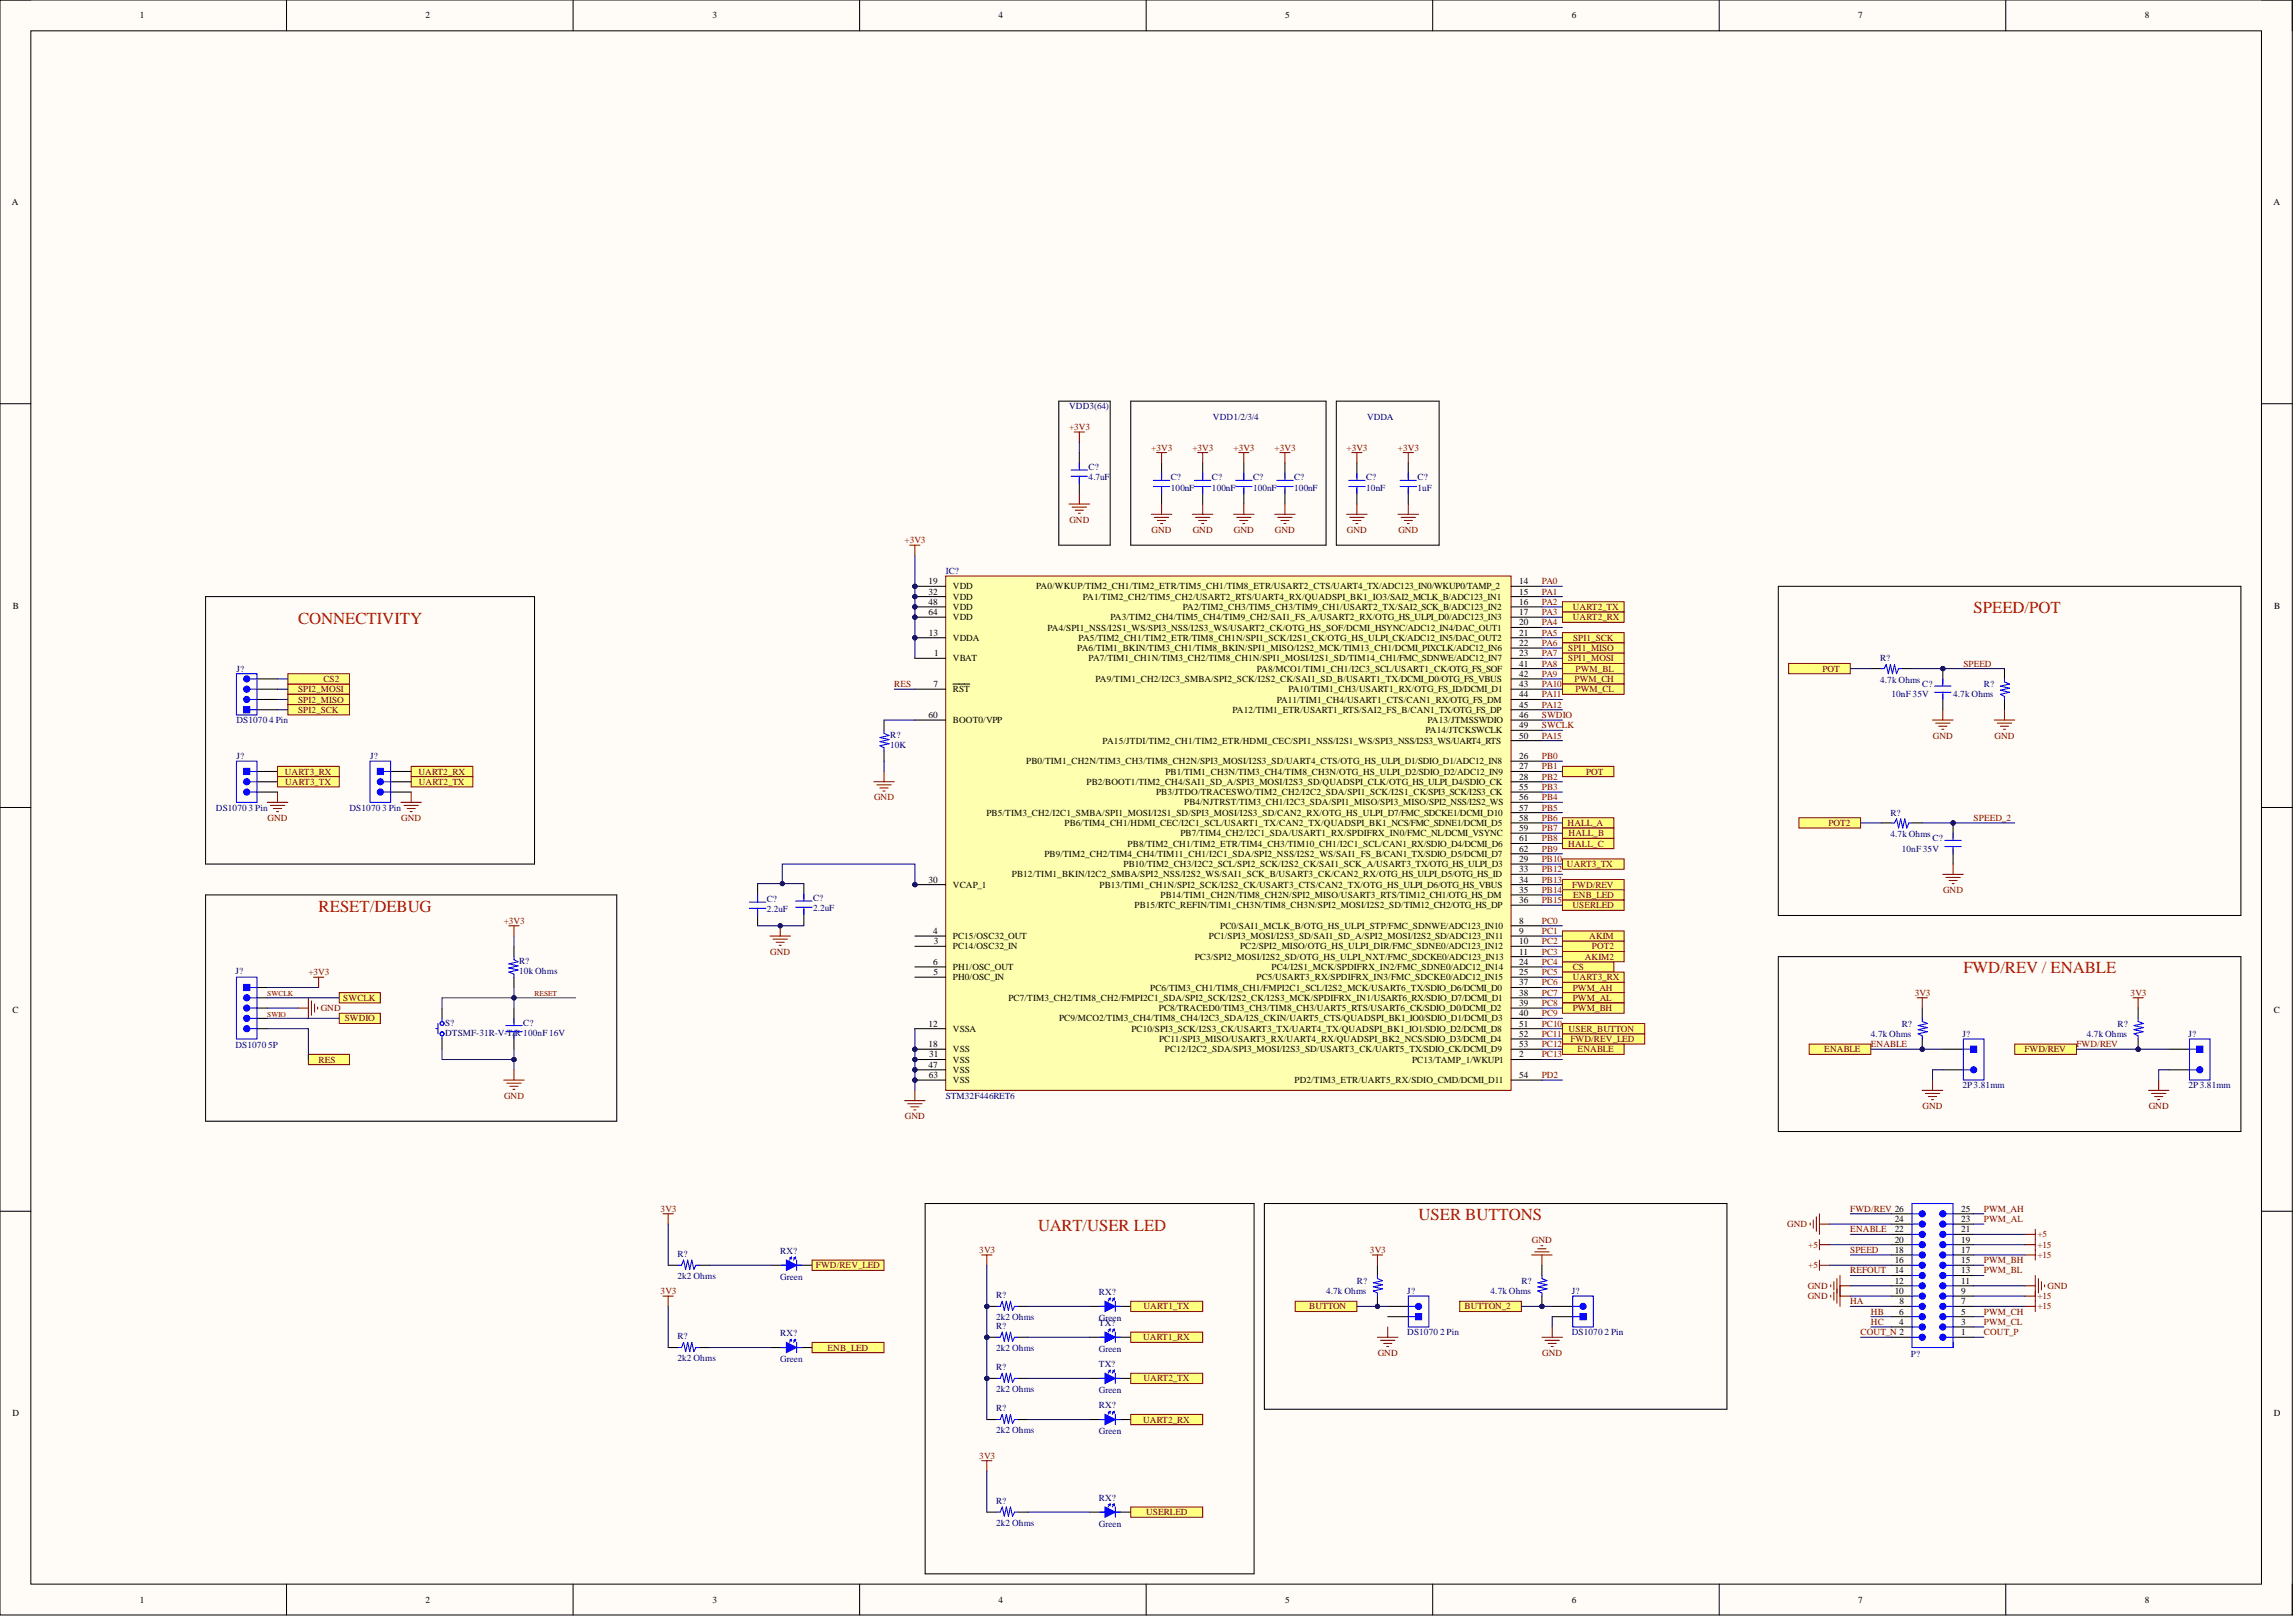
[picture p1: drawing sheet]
<svg xmlns="http://www.w3.org/2000/svg" width="566mm" height="399mm" viewBox="0 0 566 399" stroke-linecap="round" stroke-linejoin="round" font-family="sans-serif">
<defs><g id="words">
<g font-size="4.1" fill="#f00">
<text x="73.5" y="153.8">CONNECTIVITY</text>
<text x="486.9" y="151.3">SPEED/POT</text>
<text x="78.6" y="224.8">RESET/DEBUG</text>
<text x="484.4" y="240">FWD/REV / ENABLE</text>
<text x="256.1" y="303.5">UART/USER LED</text>
<text x="350" y="300.9">USER BUTTONS</text>
</g>
<g font-size="2.3">
<text x="34.5" y="4.6">1</text>
<text x="105" y="4.6">2</text>
<text x="175.7" y="4.6">3</text>
<text x="246.3" y="4.6">4</text>
<text x="317.1" y="4.6">5</text>
<text x="387.8" y="4.6">6</text>
<text x="458.4" y="4.6">7</text>
<text x="529.2" y="4.6">8</text>
<text x="3" y="50.6">A</text>
<text x="560.9" y="50.6">A</text>
<text x="229.1" y="144.1">19</text>
<text x="229.1" y="146.6">32</text>
<text x="229.1" y="149.1">48</text>
<text x="235.1" y="145.3">VDD</text>
<text x="235.1" y="147.9">VDD</text>
<text x="255.6" y="145.3">PA0/WKUP/TIM2_CH1/TIM2_ETR/TIM5_CH1/TIM8_ETR/USART2_CTS/UART4_TX/ADC123_IN0/WKUP0/TAMP_2</text>
<text x="267.1" y="147.9">PA1/TIM2_CH2/TIM5_CH2/USART2_RTS/UART4_RX/QUADSPI_BK1_IO3/SAI2_MCLK_B/ADC123_IN1</text>
<text x="374.8" y="144.1">14</text>
<text x="374.8" y="146.6">15</text>
<text x="374.8" y="149.1">16</text>
<text x="3.1" y="150.1">B</text>
<text x="229.1" y="151.7">64</text>
<text x="235.1" y="150.4">VDD</text>
<text x="235.1" y="153">VDD</text>
<text x="258.4" y="155.5">PA4/SPI1_NSS/I2S1_WS/SPI3_NSS/I2S3_WS/USART2_CK/OTG_HS_SOF/DCMI_HSYNC/ADC12_IN4/DAC_OUT1</text>
<text x="274" y="153">PA3/TIM2_CH4/TIM5_CH4/TIM9_CH2/SAI1_FS_A/USART2_RX/OTG_HS_ULPI_D0/ADC123_IN3</text>
<text x="291.8" y="150.4">PA2/TIM2_CH3/TIM5_CH3/TIM9_CH1/USART2_TX/SAI2_SCK_B/ADC123_IN2</text>
<text x="374.8" y="151.7">17</text>
<text x="374.8" y="154.2">20</text>
<text x="561.1" y="150.1">B</text>
<text x="229.2" y="156.8">13</text>
<text x="230.4" y="161.8">1</text>
<text x="235.1" y="158">VDDA</text>
<text x="265.8" y="160.6">PA6/TIM1_BKIN/TIM3_CH1/TIM8_BKIN/SPI1_MISO/I2S2_MCK/TIM13_CH1/DCMI_PIXCLK/ADC12_IN6</text>
<text x="266.1" y="158">PA5/TIM2_CH1/TIM2_ETR/TIM8_CH1N/SPI1_SCK/I2S1_CK/OTG_HS_ULPI_CK/ADC12_IN5/DAC_OUT2</text>
<text x="374.8" y="156.8">21</text>
<text x="374.8" y="159.3">22</text>
<text x="374.8" y="161.8">23</text>
<text x="235.1" y="163.1">VBAT</text>
<text x="268.6" y="163.1">PA7/TIM1_CH1N/TIM3_CH2/TIM8_CH1N/SPI1_MOSI/I2S1_SD/TIM14_CH1/FMC_SDNWE/ADC12_IN7</text>
<text x="310.1" y="165.6">PA8/MCO1/TIM1_CH1/I2C3_SCL/USART1_CK/OTG_FS_SOF</text>
<text x="374.8" y="164.4">41</text>
<text x="374.8" y="166.9">42</text>
<text x="230.3" y="169.4">7</text>
<text x="235.1" y="170.7">RST</text>
<text x="270.3" y="168.2">PA9/TIM1_CH2/I2C3_SMBA/SPI2_SCK/I2S2_CK/SAI1_SD_B/USART1_TX/DCMI_D0/OTG_FS_VBUS</text>
<text x="315" y="173.2">PA11/TIM1_CH4/USART1_CTS/CAN1_RX/OTG_FS_DM</text>
<text x="317.9" y="170.7">PA10/TIM1_CH3/USART1_RX/OTG_FS_ID/DCMI_D1</text>
<text x="374.8" y="169.4">43</text>
<text x="374.8" y="172">44</text>
<text x="229.1" y="177.1">60</text>
<text x="235.1" y="178.3">BOOT0/VPP</text>
<text x="304.1" y="175.8">PA12/TIM1_ETR/USART1_RTS/SAI2_FS_B/CAN1_TX/OTG_FS_DP</text>
<text x="352.2" y="178.3">PA13/JTMSSWDIO</text>
<text x="374.8" y="174.5">45</text>
<text x="374.8" y="177.1">46</text>
<text x="374.8" y="179.6">49</text>
<text x="272" y="183.4">PA15/JTDI/TIM2_CH1/TIM2_ETR/HDMI_CEC/SPI1_NSS/I2S1_WS/SPI3_NSS/I2S3_WS/UART4_RTS</text>
<text x="351.7" y="180.9">PA14/JTCKSWCLK</text>
<text x="374.8" y="182.1">50</text>
<text x="253.2" y="188.5">PB0/TIM1_CH2N/TIM3_CH3/TIM8_CH2N/SPI3_MOSI/I2S3_SD/UART4_CTS/OTG_HS_ULPI_D1/SDIO_D1/ADC12_IN8</text>
<text x="287.5" y="191">PB1/TIM1_CH3N/TIM3_CH4/TIM8_CH3N/OTG_HS_ULPI_D2/SDIO_D2/ADC12_IN9</text>
<text x="374.8" y="187.2">26</text>
<text x="374.8" y="189.7">27</text>
<text x="268.1" y="193.5">PB2/BOOT1/TIM2_CH4/SAI1_SD_A/SPI3_MOSI/I2S3_SD/QUADSPI_CLK/OTG_HS_ULPI_D4/SDIO_CK</text>
<text x="285.2" y="196.1">PB3/JTDO/TRACESWO/TIM2_CH2/I2C2_SDA/SPI1_SCK/I2S1_CK/SPI3_SCK/I2S3_CK</text>
<text x="374.8" y="192.3">28</text>
<text x="374.8" y="194.8">55</text>
<text x="374.8" y="197.3">56</text>
<text x="243.4" y="201.2">PB5/TIM3_CH2/I2C1_SMBA/SPI1_MOSI/I2S1_SD/SPI3_MOSI/I2S3_SD/CAN2_RX/OTG_HS_ULPI_D7/FMC_SDCKE1/DCMI_D10</text>
<text x="262.7" y="203.7">PB6/TIM4_CH1/HDMI_CEC/I2C1_SCL/USART1_TX/CAN2_TX/QUADSPI_BK1_NCS/FMC_SDNE1/DCMI_D5</text>
<text x="292.2" y="198.6">PB4/NJTRST/TIM3_CH1/I2C3_SDA/SPI1_MISO/SPI3_MISO/SPI2_NSS/I2S2_WS</text>
<text x="374.8" y="199.9">57</text>
<text x="374.8" y="202.4">58</text>
<text x="278.2" y="208.8">PB8/TIM2_CH1/TIM2_ETR/TIM4_CH3/TIM10_CH1/I2C1_SCL/CAN1_RX/SDIO_D4/DCMI_D6</text>
<text x="291.2" y="206.2">PB7/TIM4_CH2/I2C1_SDA/USART1_RX/SPDIFRX_IN0/FMC_NL/DCMI_VSYNC</text>
<text x="374.8" y="205">59</text>
<text x="374.8" y="207.5">61</text>
<text x="257.7" y="211.3">PB9/TIM2_CH2/TIM4_CH4/TIM11_CH1/I2C1_SDA/SPI2_NSS/I2S2_WS/SAI1_FS_B/CAN1_TX/SDIO_D5/DCMI_D7</text>
<text x="277.2" y="213.8">PB10/TIM2_CH3/I2C2_SCL/SPI2_SCK/I2S2_CK/SAI1_SCK_A/USART3_TX/OTG_HS_ULPI_D3</text>
<text x="374.8" y="212.6">29</text>
<text x="374.8" y="215.1">33</text>
<text x="374.8" y="210">62</text>
<text x="229.1" y="217.6">30</text>
<text x="235.1" y="218.9">VCAP_1</text>
<text x="249.6" y="216.4">PB12/TIM1_BKIN/I2C2_SMBA/SPI2_NSS/I2S2_WS/SAI1_SCK_B/USART3_CK/CAN2_RX/OTG_HS_ULPI_D5/OTG_HS_ID</text>
<text x="271.3" y="218.9">PB13/TIM1_CH1N/SPI2_SCK/I2S2_CK/USART3_CTS/CAN2_TX/OTG_HS_ULPI_D6/OTG_HS_VBUS</text>
<text x="286.3" y="221.4">PB14/TIM1_CH2N/TIM8_CH2N/SPI2_MISO/USART3_RTS/TIM12_CH1/OTG_HS_DM</text>
<text x="374.8" y="217.6">34</text>
<text x="374.8" y="220.2">35</text>
<text x="279.9" y="224">PB15/RTC_REFIN/TIM1_CH3N/TIM8_CH3N/SPI2_MOSI/I2S2_SD/TIM12_CH2/OTG_HS_DP</text>
<text x="374.8" y="222.7">36</text>
<text x="374.8" y="227.8">8</text>
<text x="230.2" y="230.3">4</text>
<text x="230.4" y="232.9">3</text>
<text x="235.1" y="231.6">PC15/OSC32_OUT</text>
<text x="298.2" y="231.6">PC1/SPI3_MOSI/I2S3_SD/SAI1_SD_A/SPI2_MOSI/I2S2_SD/ADC123_IN11</text>
<text x="301" y="229.1">PC0/SAI1_MCLK_B/OTG_HS_ULPI_STP/FMC_SDNWE/ADC123_IN10</text>
<text x="374.8" y="230.3">9</text>
<text x="374.8" y="232.9">10</text>
<text x="230.2" y="237.9">6</text>
<text x="235.1" y="234.1">PC14/OSC32_IN</text>
<text x="235.1" y="239.2">PH1/OSC_OUT</text>
<text x="294.8" y="236.7">PC3/SPI2_MOSI/I2S2_SD/OTG_HS_ULPI_NXT/FMC_SDCKE0/ADC123_IN13</text>
<text x="305.9" y="234.1">PC2/SPI2_MISO/OTG_HS_ULPI_DIR/FMC_SDNE0/ADC123_IN12</text>
<text x="313.7" y="239.2">PC4/I2S1_MCK/SPDIFRX_IN2/FMC_SDNE0/ADC12_IN14</text>
<text x="374.8" y="235.4">11</text>
<text x="374.8" y="237.9">24</text>
<text x="230.3" y="240.5">5</text>
<text x="235.1" y="241.7">PH0/OSC_IN</text>
<text x="283.8" y="244.3">PC6/TIM3_CH1/TIM8_CH1/FMPI2C1_SCL/I2S2_MCK/USART6_TX/SDIO_D6/DCMI_D0</text>
<text x="310" y="241.7">PC5/USART3_RX/SPDIFRX_IN3/FMC_SDCKE0/ADC12_IN15</text>
<text x="374.8" y="240.5">25</text>
<text x="374.8" y="243">37</text>
<text x="374.8" y="245.5">38</text>
<text x="3" y="249.7">C</text>
<text x="248.8" y="246.8">PC7/TIM3_CH2/TIM8_CH2/FMPI2C1_SDA/SPI2_SCK/I2S2_CK/I2S3_MCK/SPDIFRX_IN1/USART6_RX/SDIO_D7/DCMI_D1</text>
<text x="261.3" y="251.9">PC9/MCO2/TIM3_CH4/TIM8_CH4/I2C3_SDA/I2S_CKIN/UART5_CTS/QUADSPI_BK1_IO0/SDIO_D1/DCMI_D3</text>
<text x="285.9" y="249.3">PC8/TRACED0/TIM3_CH3/TIM8_CH3/UART5_RTS/USART6_CK/SDIO_D0/DCMI_D2</text>
<text x="374.8" y="248.1">39</text>
<text x="374.8" y="250.6">40</text>
<text x="561" y="249.7">C</text>
<text x="229.1" y="253.2">12</text>
<text x="235.1" y="254.4">VSSA</text>
<text x="279.1" y="254.4">PC10/SPI3_SCK/I2S3_CK/USART3_TX/UART4_TX/QUADSPI_BK1_IO1/SDIO_D2/DCMI_D8</text>
<text x="286" y="257">PC11/SPI3_MISO/USART3_RX/UART4_RX/QUADSPI_BK2_NCS/SDIO_D3/DCMI_D4</text>
<text x="374.8" y="253.2">51</text>
<text x="374.8" y="255.7">52</text>
<text x="229.1" y="258.2">18</text>
<text x="229.1" y="263.3">47</text>
<text x="229.3" y="260.8">31</text>
<text x="235.1" y="259.5">VSS</text>
<text x="235.1" y="262">VSS</text>
<text x="287.4" y="259.5">PC12/I2C2_SDA/SPI3_MOSI/I2S3_SD/USART3_CK/UART5_TX/SDIO_CK/DCMI_D9</text>
<text x="348.4" y="262">PC13/TAMP_1/WKUP1</text>
<text x="374.8" y="258.2">53</text>
<text x="374.8" y="260.8">2</text>
<text x="229.2" y="265.8">63</text>
<text x="235.1" y="264.6">VSS</text>
<text x="235.1" y="267.1">VSS</text>
<text x="319.4" y="267.1">PD2/TIM3_ETR/UART5_RX/SDIO_CMD/DCMI_D11</text>
<text x="374.8" y="265.8">54</text>
<text x="483.9" y="298.8">25</text>
<text x="467.5" y="303.9">22</text>
<text x="467.5" y="301.3">24</text>
<text x="483.9" y="303.9">21</text>
<text x="483.9" y="301.3">23</text>
<text x="467.5" y="311.5">16</text>
<text x="467.5" y="309">18</text>
<text x="467.5" y="306.4">20</text>
<text x="483.9" y="311.5">15</text>
<text x="483.9" y="309">17</text>
<text x="483.9" y="306.4">19</text>
<text x="467.5" y="316.6">12</text>
<text x="467.5" y="314">14</text>
<text x="483.9" y="316.6">11</text>
<text x="483.9" y="314">13</text>
<text x="467.5" y="319.1">10</text>
<text x="468.7" y="321.6">8</text>
<text x="483.9" y="321.6">7</text>
<text x="483.9" y="319.1">9</text>
<text x="468.6" y="326.7">4</text>
<text x="468.6" y="324.2">6</text>
<text x="483.9" y="326.7">3</text>
<text x="483.9" y="329.3">1</text>
<text x="483.9" y="324.2">5</text>
<text x="3" y="349.2">D</text>
<text x="561" y="349.2">D</text>
<text x="34.5" y="395.2">1</text>
<text x="105" y="395.2">2</text>
<text x="175.7" y="395.2">3</text>
<text x="246.3" y="395.2">4</text>
<text x="317.1" y="395.2">5</text>
<text x="387.8" y="395.2">6</text>
<text x="458.4" y="395.2">7</text>
<text x="529.2" y="395.2">8</text>
</g>
<g font-size="2.3" fill="#000080">
<text x="263.8" y="101">VDD3(64)</text>
<text x="299.3" y="103.5">VDD1/2/3/4</text>
<text x="337.3" y="103.5">VDDA</text>
<text x="268.6" y="115.9">C?</text>
<text x="268.6" y="118.5">4.7uF</text>
<text x="288.9" y="118.5">C?</text>
<text x="299" y="118.5">C?</text>
<text x="309.1" y="118.5">C?</text>
<text x="319.3" y="118.5">C?</text>
<text x="337" y="118.5">C?</text>
<text x="349.7" y="118.5">C?</text>
<text x="288.9" y="121">100nF</text>
<text x="299" y="121">100nF</text>
<text x="309.1" y="121">100nF</text>
<text x="319.3" y="121">100nF</text>
<text x="337" y="121">10nF</text>
<text x="349.7" y="121">1uF</text>
<text x="233.3" y="141.5">IC?</text>
<text x="58.3" y="165.6">J?</text>
<text x="463.8" y="163.1">R?</text>
<text x="463.8" y="168.4">4.7k Ohms</text>
<text x="466.6" y="172">10nF 35V</text>
<text x="474.2" y="169.4">C?</text>
<text x="481.9" y="172">4.7k Ohms</text>
<text x="489.5" y="169.4">R?</text>
<text x="58.3" y="178.3">DS1070</text>
<text x="66.4" y="178.3">4 Pin</text>
<text x="219.6" y="181.9">R?</text>
<text x="219.6" y="184.4">10K</text>
<text x="58.3" y="187.2">J?</text>
<text x="91.3" y="187.2">J?</text>
<text x="53.3" y="199.9">DS1070</text>
<text x="61.3" y="199.9">3 Pin</text>
<text x="86.2" y="199.9">DS1070</text>
<text x="94.3" y="199.9">3 Pin</text>
<text x="466.4" y="201.2">R?</text>
<text x="466.4" y="206.5">4.7k Ohms</text>
<text x="476.8" y="207.5">C?</text>
<text x="469.2" y="210">10nF 35V</text>
<text x="189.2" y="222.5">C?</text>
<text x="189.2" y="225">2.2uF</text>
<text x="200.6" y="222.2">C?</text>
<text x="200.6" y="224.7">2.2uF</text>
<text x="128.1" y="237.7">R?</text>
<text x="58.1" y="240.2">J?</text>
<text x="128.1" y="240.2">10k Ohms</text>
<text x="109.8" y="252.9">S?</text>
<text x="109.8" y="255.4">DTSMF-31R-V-T/</text>
<text x="127" y="255.4">R 100nF 16V</text>
<text x="129.1" y="252.9">C?</text>
<text x="461.6" y="255.7">4.7k Ohms</text>
<text x="469.2" y="253.2">R?</text>
<text x="484.1" y="255.7">J?</text>
<text x="514.8" y="255.7">4.7k Ohms</text>
<text x="522.4" y="253.2">R?</text>
<text x="539.9" y="255.7">J?</text>
<text x="58.1" y="258.5">DS1070</text>
<text x="66.2" y="258.5">5P</text>
<text x="484.1" y="268.4">2P3.81mm</text>
<text x="539.9" y="268.4">2P3.81mm</text>
<text x="233.3" y="270.9">STM32F446RET6</text>
<text x="167.1" y="310">R?</text>
<text x="192.5" y="309.2">RX?</text>
<text x="167.1" y="315.3">2k2 Ohms</text>
<text x="192.5" y="315.6">Green</text>
<text x="334.8" y="316.6">R?</text>
<text x="375.3" y="316.6">R?</text>
<text x="245.7" y="320.1">R?</text>
<text x="271.1" y="319.4">RX?</text>
<text x="327.2" y="319.1">4.7k Ohms</text>
<text x="347.2" y="319.1">J?</text>
<text x="367.7" y="319.1">4.7k Ohms</text>
<text x="387.8" y="319.1">J?</text>
<text x="192.5" y="329.5">RX?</text>
<text x="245.7" y="327.7">R?</text>
<text x="245.7" y="325.4">2k2 Ohms</text>
<text x="271.1" y="327">TX?</text>
<text x="271.1" y="325.7">Green</text>
<text x="347.2" y="329.3">DS1070</text>
<text x="355.3" y="329.3">2 Pin</text>
<text x="387.8" y="329.3">DS1070</text>
<text x="395.9" y="329.3">2 Pin</text>
<text x="167.1" y="330.3">R?</text>
<text x="167.1" y="335.6">2k2 Ohms</text>
<text x="192.5" y="335.8">Green</text>
<text x="245.7" y="333.1">2k2 Ohms</text>
<text x="271.1" y="333.3">Green</text>
<text x="471.5" y="334.6">P?</text>
<text x="245.7" y="337.9">R?</text>
<text x="271.1" y="337.1">TX?</text>
<text x="245.7" y="343.2">2k2 Ohms</text>
<text x="271.1" y="343.5">Green</text>
<text x="271.1" y="347.3">RX?</text>
<text x="245.7" y="348">R?</text>
<text x="245.7" y="353.4">2k2 Ohms</text>
<text x="271.1" y="353.6">Green</text>
<text x="245.7" y="370.9">R?</text>
<text x="271.1" y="370.1">RX?</text>
<text x="245.7" y="376.2">2k2 Ohms</text>
<text x="271.1" y="376.4">Green</text>
</g>
<g font-size="2.3" fill="#800000">
<text x="263.8" y="106">+3V3</text>
<text x="284" y="111.1">+3V3</text>
<text x="294.2" y="111.1">+3V3</text>
<text x="304.3" y="111.1">+3V3</text>
<text x="314.5" y="111.1">+3V3</text>
<text x="332.2" y="111.1">+3V3</text>
<text x="344.9" y="111.1">+3V3</text>
<text x="263.8" y="128.9">GND</text>
<text x="284.1" y="131.4">GND</text>
<text x="294.3" y="131.4">GND</text>
<text x="304.4" y="131.4">GND</text>
<text x="314.6" y="131.4">GND</text>
<text x="332.3" y="131.4">GND</text>
<text x="345" y="131.4">GND</text>
<text x="223.2" y="133.9">+3V3</text>
<text x="380.4" y="144.1">PA0</text>
<text x="380.4" y="146.6">PA1</text>
<text x="380.4" y="149.1">PA2</text>
<text x="380.4" y="151.7">PA3</text>
<text x="380.4" y="154.2">PA4</text>
<text x="388" y="150.4">UART2_TX</text>
<text x="388" y="153">UART2_RX</text>
<text x="380.4" y="156.8">PA5</text>
<text x="380.4" y="159.3">PA6</text>
<text x="380.4" y="161.8">PA7</text>
<text x="386.9" y="160.6">SPI1_MISO</text>
<text x="388.1" y="158">SPI1_SCK</text>
<text x="380.4" y="164.4">PA8</text>
<text x="380.4" y="166.9">PA9</text>
<text x="386.9" y="163.1">SPI1_MOSI</text>
<text x="388.7" y="165.6">PWM_BL</text>
<text x="449.6" y="165.6">POT</text>
<text x="484.4" y="164.4">SPEED</text>
<text x="73.5" y="170.7">SPI2_MOSI</text>
<text x="73.5" y="173.2">SPI2_MISO</text>
<text x="79.8" y="168.2">CS2</text>
<text x="220.6" y="169.4">RES</text>
<text x="380.4" y="169.4">PA10</text>
<text x="380.4" y="172">PA11</text>
<text x="388.4" y="168.2">PWM_CH</text>
<text x="388.7" y="170.7">PWM_CL</text>
<text x="73.5" y="175.8">SPI2_SCK</text>
<text x="380.4" y="174.5">PA12</text>
<text x="380.4" y="177.1">SWDIO</text>
<text x="380.4" y="179.6">SWCLK</text>
<text x="380.4" y="182.1">PA15</text>
<text x="476.9" y="182.1">GND</text>
<text x="492.1" y="182.1">GND</text>
<text x="70.2" y="191">UART3_RX</text>
<text x="103.2" y="191">UART2_RX</text>
<text x="380.4" y="187.2">PB0</text>
<text x="380.4" y="189.7">PB1</text>
<text x="391.3" y="191">POT</text>
<text x="70.3" y="193.5">UART3_TX</text>
<text x="103.3" y="193.5">UART2_TX</text>
<text x="215.7" y="197.3">GND</text>
<text x="380.4" y="192.3">PB2</text>
<text x="380.4" y="194.8">PB3</text>
<text x="380.4" y="197.3">PB4</text>
<text x="66" y="202.4">GND</text>
<text x="99" y="202.4">GND</text>
<text x="380.4" y="199.9">PB5</text>
<text x="380.4" y="202.4">PB6</text>
<text x="386.8" y="203.7">HALL_A</text>
<text x="451.1" y="203.7">POT2</text>
<text x="486.9" y="202.4">SPEED_2</text>
<text x="380.4" y="205">PB7</text>
<text x="380.4" y="207.5">PB8</text>
<text x="386.9" y="208.8">HALL_C</text>
<text x="387" y="206.2">HALL_B</text>
<text x="380.4" y="210">PB9</text>
<text x="380.4" y="212.6">PB10</text>
<text x="380.4" y="215.1">PB12</text>
<text x="386.6" y="213.8">UART3_TX</text>
<text x="380.4" y="217.6">PB13</text>
<text x="380.4" y="220.2">PB14</text>
<text x="387.8" y="218.9">FWD/REV</text>
<text x="388.1" y="221.4">ENB_LED</text>
<text x="479.4" y="220.2">GND</text>
<text x="124.3" y="227.8">+3V3</text>
<text x="380.4" y="222.7">PB15</text>
<text x="380.4" y="227.8">PC0</text>
<text x="387.9" y="224">USERLED</text>
<text x="380.4" y="230.3">PC1</text>
<text x="380.4" y="232.9">PC2</text>
<text x="392.1" y="231.6">AKIM</text>
<text x="190" y="235.4">GND</text>
<text x="380.4" y="235.4">PC3</text>
<text x="380.4" y="237.9">PC4</text>
<text x="388" y="239.2">CS</text>
<text x="391" y="236.7">AKIM2</text>
<text x="392.8" y="234.1">POT2</text>
<text x="76.1" y="240.5">+3V3</text>
<text x="380.4" y="240.5">PC5</text>
<text x="380.4" y="243">PC6</text>
<text x="380.4" y="245.5">PC7</text>
<text x="388" y="241.7">UART3_RX</text>
<text x="388" y="244.3">PWM_AH</text>
<text x="472.4" y="245.5">3V3</text>
<text x="525.6" y="245.5">3V3</text>
<text x="79.1" y="249.3">GND</text>
<text x="84.7" y="246.8">SWCLK</text>
<text x="85" y="251.9">SWDIO</text>
<text x="380.4" y="248.1">PC8</text>
<text x="380.4" y="250.6">PC9</text>
<text x="388" y="246.8">PWM_AL</text>
<text x="388" y="249.3">PWM_BH</text>
<text x="380.4" y="253.2">PC10</text>
<text x="380.4" y="255.7">PC11</text>
<text x="387" y="254.4">USER_BUTTON</text>
<text x="387.4" y="257">FWD/REV_LED</text>
<text x="78.6" y="262">RES</text>
<text x="380.4" y="258.2">PC12</text>
<text x="380.4" y="260.8">PC13</text>
<text x="389.2" y="259.5">ENABLE</text>
<text x="450.1" y="259.5">ENABLE</text>
<text x="461.6" y="258.2">ENABLE</text>
<text x="499.4" y="259.5">FWD/REV</text>
<text x="512.3" y="258.2">FWD/REV</text>
<text x="380.4" y="265.8">PD2</text>
<text x="124.4" y="270.9">GND</text>
<text x="223.3" y="276">GND</text>
<text x="474.3" y="273.4">GND</text>
<text x="530.1" y="273.4">GND</text>
<text x="163" y="298.8">3V3</text>
<text x="456.5" y="298.8">FWD/REV 26</text>
<text x="489.5" y="298.8">PWM_AH</text>
<text x="440.9" y="302.6">GND</text>
<text x="456.5" y="303.9">ENABLE</text>
<text x="489.5" y="301.3">PWM_AL</text>
<text x="502.6" y="305.2">+5</text>
<text x="241.6" y="309">3V3</text>
<text x="338" y="309">3V3</text>
<text x="378" y="306.4">GND</text>
<text x="446.1" y="307.7">+5</text>
<text x="456.5" y="309">SPEED</text>
<text x="489.5" y="311.5">PWM_BH</text>
<text x="502.6" y="310.2">+15</text>
<text x="502.6" y="307.7">+15</text>
<text x="201.3" y="312.8">FWD/REV_LED</text>
<text x="446" y="317.8">GND</text>
<text x="446.1" y="312.8">+5</text>
<text x="456.5" y="314">REFOUT</text>
<text x="489.5" y="314">PWM_BL</text>
<text x="505.2" y="317.8">GND</text>
<text x="163" y="319.1">3V3</text>
<text x="282.1" y="322.9">UART1_TX</text>
<text x="323" y="322.9">BUTTON</text>
<text x="361.3" y="322.9">BUTTON_2</text>
<text x="446" y="320.4">GND</text>
<text x="456.5" y="321.6">HA</text>
<text x="502.6" y="322.9">+15</text>
<text x="502.6" y="320.4">+15</text>
<text x="459" y="329.3">COUT_N 2</text>
<text x="461.6" y="326.7">HC</text>
<text x="461.6" y="324.2">HB</text>
<text x="489.5" y="326.7">PWM_CL</text>
<text x="489.5" y="324.2">PWM_CH</text>
<text x="489.5" y="329.3">COUT_P</text>
<text x="204.2" y="333.1">ENB_LED</text>
<text x="282" y="330.5">UART1_RX</text>
<text x="339.9" y="334.3">GND</text>
<text x="380.5" y="334.3">GND</text>
<text x="282.1" y="340.7">UART2_TX</text>
<text x="282" y="350.8">UART2_RX</text>
<text x="241.6" y="359.7">3V3</text>
<text x="282.8" y="373.6">USERLED</text>
</g>
<g font-size="1.9" fill="#800000">
<text x="65.9" y="245.6">SWCLK</text>
<text x="131.9" y="245.6">RESET</text>
<text x="65.9" y="250.7">SWIO</text>
</g>
</g></defs>
<path d="M0 0h565.5v398.3h-565.5z" fill-rule="evenodd" fill="#fffcf8"/>
<path d="M0 0h565.5v398.3h-565.5z" fill="none" stroke="#000" stroke-width=".25"/>
<path d="M7.6 7.6h550.3v383h-550.3z" fill-rule="evenodd" fill="#fffcf8"/>
<g fill="none" stroke="#000" stroke-width=".25">
<path d="M0 0h7.6M70.7 0v7.6M141.4 0v7.6M212.1 0v7.6M282.8 0v7.6M353.5 0v7.6M424.2 0v7.6M494.9 0v7.6M557.9 0h7.6v7.6M7.6 7.6h550.3v383h-550.3zM0 99.6h7.6M557.9 99.6h7.6"/>
<path d="M0 199.1h7.6M557.9 199.1h7.6M0 298.7h7.6M557.9 298.7h7.6M70.7 390.6v7.7M141.4 390.6v7.7M212.1 390.6v7.7M282.8 390.6v7.7M353.5 390.6v7.7M424.2 390.6v7.7M494.9 390.6v7.7M565.5 390.6v7.7"/>
</g>
<circle cx="225.7" cy="218.1" r=".51" fill="#000080"/>
<circle cx="225.7" cy="218.1" r=".51" fill="none" stroke="#000080" stroke-width=".25"/>
<circle cx="225.7" cy="144.6" r=".51" fill="#000080"/>
<circle cx="225.7" cy="144.6" r=".51" fill="none" stroke="#000080" stroke-width=".25"/>
<circle cx="225.7" cy="147.1" r=".51" fill="#000080"/>
<circle cx="225.7" cy="147.1" r=".51" fill="none" stroke="#000080" stroke-width=".25"/>
<circle cx="225.7" cy="149.7" r=".51" fill="#000080"/>
<circle cx="225.7" cy="149.7" r=".51" fill="none" stroke="#000080" stroke-width=".25"/>
<circle cx="225.7" cy="152.2" r=".51" fill="#000080"/>
<circle cx="225.7" cy="152.2" r=".51" fill="none" stroke="#000080" stroke-width=".25"/>
<circle cx="225.7" cy="157.3" r=".51" fill="#000080"/>
<circle cx="225.7" cy="157.3" r=".51" fill="none" stroke="#000080" stroke-width=".25"/>
<circle cx="225.7" cy="258.7" r=".51" fill="#000080"/>
<circle cx="225.7" cy="258.7" r=".51" fill="none" stroke="#000080" stroke-width=".25"/>
<circle cx="225.7" cy="261.3" r=".51" fill="#000080"/>
<circle cx="225.7" cy="261.3" r=".51" fill="none" stroke="#000080" stroke-width=".25"/>
<circle cx="225.7" cy="263.8" r=".51" fill="#000080"/>
<circle cx="225.7" cy="263.8" r=".51" fill="none" stroke="#000080" stroke-width=".25"/>
<circle cx="225.7" cy="266.3" r=".51" fill="#000080"/>
<circle cx="225.7" cy="266.3" r=".51" fill="none" stroke="#000080" stroke-width=".25"/>
<path d="M233.3 142h139.5v126.9h-139.5z" fill-rule="evenodd" fill="#ffffb0"/>
<path d="M233.3 142h139.5v126.9h-139.5z" fill="none" stroke="#800000" stroke-width=".25"/>
<g fill="none" stroke="#000" stroke-width=".25">
<path d="M372.8 144.6h7.6M372.8 147.1h7.6M372.8 149.7h7.6M372.8 152.2h7.6M372.8 154.7h7.6M372.8 157.3h7.6M372.8 159.8h7.6M225.7 177.6h7.6M225.7 170h7.6M225.7 162.3h7.6M235.1 168.7h4.1M372.8 177.6h7.6"/>
<path d="M372.8 170h7.6M372.8 172.5h7.6M372.8 175h7.6M372.8 162.3h7.6M372.8 164.9h7.6M372.8 167.4h7.6M372.8 180.1h7.6M372.8 182.6h7.6M372.8 187.7h7.6M372.8 190.2h7.6M372.8 192.8h7.6M372.8 195.3h7.6"/>
<path d="M372.8 197.9h7.6M225.7 218.1h7.6M372.8 213.1h7.6M372.8 215.6h7.6M372.8 218.1h7.6M372.8 200.4h7.6M372.8 202.9h7.6M372.8 205.5h7.6M372.8 208h7.6M372.8 210.5h7.6M225.7 230.8h7.6M225.7 233.4h7.6"/>
<path d="M225.7 238.4h7.6M372.8 220.7h7.6M372.8 223.2h7.6M372.8 228.3h7.6M372.8 230.8h7.6M372.8 233.4h7.6M372.8 235.9h7.6M372.8 238.4h7.6M225.7 241h7.6M372.8 253.7h7.6M372.8 256.2h7.6M372.8 258.7h7.6"/>
<path d="M372.8 241h7.6M372.8 243.5h7.6M372.8 246.1h7.6M372.8 248.6h7.6M372.8 251.1h7.6M372.8 261.3h7.6M372.8 266.3h7.6"/>
</g>
<circle cx="225.7" cy="218.1" r=".51" fill="#000080"/>
<circle cx="225.7" cy="218.1" r=".51" fill="none" stroke="#000080" stroke-width=".25"/>
<path d="M225.7 144.6h7.6" fill="none" stroke="#000" stroke-width=".25"/>
<circle cx="225.7" cy="144.6" r=".51" fill="#000080"/>
<circle cx="225.7" cy="144.6" r=".51" fill="none" stroke="#000080" stroke-width=".25"/>
<path d="M225.7 147.1h7.6" fill="none" stroke="#000" stroke-width=".25"/>
<circle cx="225.7" cy="147.1" r=".51" fill="#000080"/>
<circle cx="225.7" cy="147.1" r=".51" fill="none" stroke="#000080" stroke-width=".25"/>
<path d="M225.7 149.7h7.6" fill="none" stroke="#000" stroke-width=".25"/>
<circle cx="225.7" cy="149.7" r=".51" fill="#000080"/>
<circle cx="225.7" cy="149.7" r=".51" fill="none" stroke="#000080" stroke-width=".25"/>
<path d="M225.7 152.2h7.6" fill="none" stroke="#000" stroke-width=".25"/>
<circle cx="225.7" cy="152.2" r=".51" fill="#000080"/>
<circle cx="225.7" cy="152.2" r=".51" fill="none" stroke="#000080" stroke-width=".25"/>
<path d="M225.7 157.3h7.6" fill="none" stroke="#000" stroke-width=".25"/>
<circle cx="225.7" cy="157.3" r=".51" fill="#000080"/>
<circle cx="225.7" cy="157.3" r=".51" fill="none" stroke="#000080" stroke-width=".25"/>
<path d="M225.7 258.7h7.6" fill="none" stroke="#000" stroke-width=".25"/>
<circle cx="225.7" cy="258.7" r=".51" fill="#000080"/>
<circle cx="225.7" cy="258.7" r=".51" fill="none" stroke="#000080" stroke-width=".25"/>
<path d="M225.7 261.3h7.6" fill="none" stroke="#000" stroke-width=".25"/>
<circle cx="225.7" cy="261.3" r=".51" fill="#000080"/>
<circle cx="225.7" cy="261.3" r=".51" fill="none" stroke="#000080" stroke-width=".25"/>
<path d="M225.7 263.8h7.6" fill="none" stroke="#000" stroke-width=".25"/>
<circle cx="225.7" cy="263.8" r=".51" fill="#000080"/>
<circle cx="225.7" cy="263.8" r=".51" fill="none" stroke="#000080" stroke-width=".25"/>
<path d="M225.7 266.3h7.6" fill="none" stroke="#000" stroke-width=".25"/>
<circle cx="225.7" cy="266.3" r=".51" fill="#000080"/>
<circle cx="225.7" cy="266.3" r=".51" fill="none" stroke="#000080" stroke-width=".25"/>
<g fill="none" stroke="#000" stroke-width=".25">
<path d="M261.2 98.9h12.7v35.5h-12.7zM279 98.9h48.2v35.5h-48.2zM329.7 98.9h25.3v35.5h-25.3zM266.3 111.6v3.8M266.3 117.9v3.9M286.6 114.1v3.8M296.7 114.1v3.8M306.9 114.1v3.8M317 114.1v3.8M334.8 114.1v3.8M347.4 114.1v3.8M286.6 120.5v3.8"/>
<path d="M296.7 120.5v3.8M306.9 120.5v3.8M317 120.5v3.8M334.8 120.5v3.8M347.4 120.5v3.8M225.7 253.7h7.6"/>
</g>
<g fill="none" stroke="#00f" stroke-width=".25">
<path d="M264.3 115.9h4M264.3 117.4h4M266.3 114.1v1.8M266.3 117.4v1.8M284.5 118.5h4.1M284.5 120h4.1M286.6 116.7v1.8M286.6 120v1.8M294.7 118.5h4M294.7 120h4M296.7 116.7v1.8M296.7 120v1.8"/>
<path d="M304.8 118.5h4.1M304.8 120h4.1M306.9 116.7v1.8M306.9 120v1.8M315 118.5h4M315 120h4M317 116.7v1.8M317 120v1.8M332.7 118.5h4.1M332.7 120h4.1M334.8 116.7v1.8M334.8 120v1.8"/>
<path d="M345.4 118.5h4.1M345.4 120h4.1M347.4 116.7v1.8M347.4 120v1.8"/>
</g>
<g fill="none" stroke="#800000" stroke-width=".25">
<path d="M265 106.5h2.6M266.3 106.5v2.6M285.3 111.6h2.5M286.6 111.6v2.5M295.5 111.6h2.5M296.7 111.6v2.5M305.6 111.6h2.5M306.9 111.6v2.5M315.7 111.6h2.6M317 111.6v2.5M333.5 111.6h2.5M334.8 111.6v2.5"/>
<path d="M346.2 111.6h2.5M347.4 111.6v2.5M263.8 124.3h5M264.5 125.1h3.6M265.3 125.8h2M266 126.6h.5M266.3 121.8v2.5M284 126.8h5.1M284.8 127.6h3.6M285.6 128.3h2M286.3 129.1h.5M286.6 124.3v2.5"/>
<path d="M294.2 126.8h5.1M294.9 127.6h3.6M295.7 128.3h2M296.5 129.1h.5M296.7 124.3v2.5M304.3 126.8h5.1M305.1 127.6h3.5M305.9 128.3h2M306.6 129.1h.5M306.9 124.3v2.5M314.5 126.8h5M315.2 127.6h3.6"/>
<path d="M316 128.3h2M316.8 129.1h.5M317 124.3v2.5M332.2 126.8h5.1M333 127.6h3.5M333.7 128.3h2.1M334.5 129.1h.5M334.8 124.3v2.5M344.9 126.8h5.1M345.7 127.6h3.5M346.4 128.3h2.1M347.2 129.1h.5"/>
<path d="M347.4 124.3v2.5M77.4 241h2.5M78.6 241v2.5"/>
</g>
<path d="M76.1 260h10.1v2.5h-10.1z" fill-rule="evenodd" fill="#ffff80"/>
<path d="M76.1 260h10.1v2.5h-10.1z" fill="none" stroke="#800000" stroke-width=".25"/>
<path d="M83.7 249.9h10.1v2.5h-10.1z" fill-rule="evenodd" fill="#ffff80"/>
<path d="M83.7 249.9h10.1v2.5h-10.1z" fill="none" stroke="#800000" stroke-width=".25"/>
<path d="M83.7 244.8h10.1v2.5h-10.1z" fill-rule="evenodd" fill="#ffff80"/>
<g fill="none" stroke="#800000" stroke-width=".25">
<path d="M125.5 228.3h2.6M126.8 228.3v2.5M73.5 248.6h2.6M76.1 246.1v5M76.8 246.8v3.6M77.6 247.6v2M78.4 248.3v.5M83.7 244.8h10.1v2.5h-10.1zM124.3 266.3h5M125 267.1h3.6M125.8 267.9h2M126.5 268.6h.6"/>
<path d="M126.8 263.8v2.5"/>
</g>
<path d="M50.7 220.7h101.5v55.8h-101.5zM126.8 233.4v2.5M63.4 243.5h2.5M63.4 246.1h2.5M63.4 248.6h2.5M63.4 251.1h2.5M63.4 253.7h2.5M109.1 248.6v2.5M109.1 256.2v2.5M126.8 241v2.5M126.8 248.6v3.8M126.8 254.9v3.8" fill="none" stroke="#000" stroke-width=".25"/>
<g fill="none" stroke="#00f" stroke-width=".25">
<path d="M126.8 235.9v.8l1 .5-2.3 .5 2.3 .5-2.3 .5 2.3 .5-2.3 .5 1.3 .5v.8M58.3 241h5.1v15.2h-5.1zM60.9 243.5h2.5M107.5 253.7h.5M108 252.4v2.5M109.1 251.1v.8M109.1 255.4v.8M124.8 254.4h4M124.8 252.9h4M126.8 251.1v1.8M126.8 254.4v1.8"/>
<circle cx="109.1" cy="252.4" r=".48"/>
<circle cx="109.1" cy="254.9" r=".48"/>
</g>
<path d="M60.1 242.8h1.5v1.5h-1.5z" fill-rule="evenodd" fill="#00f"/>
<path d="M60.1 242.8h1.5v1.5h-1.5zM60.9 246.1h2.5" fill="none" stroke="#00f" stroke-width=".25"/>
<circle cx="60.9" cy="246.1" r=".76" fill="#00f"/>
<g fill="none" stroke="#00f" stroke-width=".25">
<path d="M60.9 248.6h2.5"/>
<circle cx="60.9" cy="246.1" r=".76"/>
</g>
<circle cx="60.9" cy="248.6" r=".76" fill="#00f"/>
<g fill="none" stroke="#00f" stroke-width=".25">
<path d="M60.9 251.1h2.5"/>
<circle cx="60.9" cy="248.6" r=".76"/>
</g>
<circle cx="60.9" cy="251.1" r=".76" fill="#00f"/>
<g fill="none" stroke="#00f" stroke-width=".25">
<path d="M60.9 253.7h2.5"/>
<circle cx="60.9" cy="251.1" r=".76"/>
</g>
<circle cx="60.9" cy="253.7" r=".76" fill="#00f"/>
<circle cx="60.9" cy="253.7" r=".76" fill="none" stroke="#00f" stroke-width=".25"/>
<path d="M385.5 148.4h15.2v2.5h-15.2z" fill-rule="evenodd" fill="#ffff80"/>
<path d="M385.5 148.4h15.2v2.5h-15.2z" fill="none" stroke="#800000" stroke-width=".25"/>
<path d="M385.5 150.9h15.2v2.6h-15.2z" fill-rule="evenodd" fill="#ffff80"/>
<path d="M385.5 150.9h15.2v2.6h-15.2z" fill="none" stroke="#800000" stroke-width=".25"/>
<path d="M385.5 156h15.2v2.5h-15.2z" fill-rule="evenodd" fill="#ffff80"/>
<path d="M385.5 156h15.2v2.5h-15.2z" fill="none" stroke="#800000" stroke-width=".25"/>
<path d="M385.5 158.5h15.2v2.6h-15.2z" fill-rule="evenodd" fill="#ffff80"/>
<path d="M385.5 158.5h15.2v2.6h-15.2z" fill="none" stroke="#800000" stroke-width=".25"/>
<path d="M385.5 161.1h15.2v2.5h-15.2z" fill-rule="evenodd" fill="#ffff80"/>
<path d="M385.5 161.1h15.2v2.5h-15.2z" fill="none" stroke="#800000" stroke-width=".25"/>
<path d="M385.5 237.2h12.7v2.5h-12.7z" fill-rule="evenodd" fill="#ffff80"/>
<path d="M385.5 237.2h12.7v2.5h-12.7z" fill="none" stroke="#800000" stroke-width=".25"/>
<path d="M385.5 163.6h15.2v2.5h-15.2z" fill-rule="evenodd" fill="#ffff80"/>
<path d="M385.5 163.6h15.2v2.5h-15.2z" fill="none" stroke="#800000" stroke-width=".25"/>
<path d="M385.5 166.1h15.2v2.6h-15.2z" fill-rule="evenodd" fill="#ffff80"/>
<path d="M385.5 166.1h15.2v2.6h-15.2z" fill="none" stroke="#800000" stroke-width=".25"/>
<path d="M385.5 168.7h15.2v2.5h-15.2z" fill-rule="evenodd" fill="#ffff80"/>
<path d="M385.5 168.7h15.2v2.5h-15.2z" fill="none" stroke="#800000" stroke-width=".25"/>
<path d="M385.5 189h12.7v2.5h-12.7z" fill-rule="evenodd" fill="#ffff80"/>
<path d="M385.5 189h12.7v2.5h-12.7z" fill="none" stroke="#800000" stroke-width=".25"/>
<circle cx="479.3" cy="164.9" r=".51" fill="#000080"/>
<circle cx="479.3" cy="164.9" r=".51" fill="none" stroke="#000080" stroke-width=".25"/>
<path d="M479.3 164.9v3.8M479.3 171.2v3.8" fill="none" stroke="#000" stroke-width=".25"/>
<circle cx="479.3" cy="164.9" r=".51" fill="#000080"/>
<circle cx="479.3" cy="164.9" r=".51" fill="none" stroke="#000080" stroke-width=".25"/>
<path d="M477.3 170.7h4M477.3 169.2h4M479.3 167.4v1.8M479.3 170.7v1.8" fill="none" stroke="#00f" stroke-width=".25"/>
<path d="M476.8 177.6h5.1M477.5 178.3h3.6M478.3 179.1h2M479.1 179.8h.5M479.3 175v2.6" fill="none" stroke="#800000" stroke-width=".25"/>
<path d="M441.3 163.6h15.2v2.5h-15.2z" fill-rule="evenodd" fill="#ffff80"/>
<path d="M441.3 163.6h15.2v2.5h-15.2zM492 177.6h5.1M492.8 178.3h3.5M493.5 179.1h2M494.3 179.8h.5M494.5 175v2.6" fill="none" stroke="#800000" stroke-width=".25"/>
<path d="M461.6 164.9h2.5M469.2 164.9h2.5M494.5 164.9v2.5M494.5 172.5v2.5" fill="none" stroke="#000" stroke-width=".25"/>
<path d="M464.1 164.9h.8l.5-1 .5 2.2 .5-2.2 .5 2.2 .5-2.2 .5 2.2 .5-1.2h.8M494.5 167.4v.8l1.3 .5-2.3 .5 2.3 .5-2.3 .5 2.3 .5-2.3 .5 1 .5v.8" fill="none" stroke="#00f" stroke-width=".25"/>
<circle cx="481.9" cy="202.9" r=".51" fill="#000080"/>
<circle cx="481.9" cy="202.9" r=".51" fill="none" stroke="#000080" stroke-width=".25"/>
<path d="M481.9 202.9v3.8M481.9 209.3v3.8" fill="none" stroke="#000" stroke-width=".25"/>
<circle cx="481.9" cy="202.9" r=".51" fill="#000080"/>
<circle cx="481.9" cy="202.9" r=".51" fill="none" stroke="#000080" stroke-width=".25"/>
<path d="M466.6 202.9h.8l.5-1 .5 2.3 .5-2.3 .5 2.3 .5-2.3 .5 2.3 .5-1.3h.8M479.8 208.8h4.1M479.8 207.2h4.1M481.9 205.5v1.7M481.9 208.8v1.7" fill="none" stroke="#00f" stroke-width=".25"/>
<path d="M479.3 215.6h5.1M480.1 216.4h3.5M480.8 217.1h2.1M481.6 217.9h.5M481.9 213.1v2.5" fill="none" stroke="#800000" stroke-width=".25"/>
<path d="M464.1 202.9h2.5M471.7 202.9h2.5" fill="none" stroke="#000" stroke-width=".25"/>
<path d="M443.8 201.7h15.2v2.5h-15.2z" fill-rule="evenodd" fill="#ffff80"/>
<path d="M443.8 201.7h15.2v2.5h-15.2z" fill="none" stroke="#800000" stroke-width=".25"/>
<path d="M438.7 144.6h114.2v81.2h-114.2z" fill="none" stroke="#000" stroke-width=".25"/>
<path d="M385.5 201.7h12.7v2.5h-12.7z" fill-rule="evenodd" fill="#ffff80"/>
<path d="M385.5 201.7h12.7v2.5h-12.7z" fill="none" stroke="#800000" stroke-width=".25"/>
<path d="M385.5 204.2h12.7v2.5h-12.7z" fill-rule="evenodd" fill="#ffff80"/>
<path d="M385.5 204.2h12.7v2.5h-12.7z" fill="none" stroke="#800000" stroke-width=".25"/>
<path d="M385.5 206.7h12.7v2.6h-12.7z" fill-rule="evenodd" fill="#ffff80"/>
<path d="M385.5 206.7h12.7v2.6h-12.7z" fill="none" stroke="#800000" stroke-width=".25"/>
<path d="M385.5 211.8h15.2v2.5h-15.2z" fill-rule="evenodd" fill="#ffff80"/>
<path d="M385.5 211.8h15.2v2.5h-15.2z" fill="none" stroke="#800000" stroke-width=".25"/>
<path d="M385.5 216.9h15.2v2.5h-15.2z" fill-rule="evenodd" fill="#ffff80"/>
<path d="M385.5 216.9h15.2v2.5h-15.2z" fill="none" stroke="#800000" stroke-width=".25"/>
<path d="M385.5 219.4h15.2v2.6h-15.2z" fill-rule="evenodd" fill="#ffff80"/>
<path d="M385.5 219.4h15.2v2.6h-15.2z" fill="none" stroke="#800000" stroke-width=".25"/>
<path d="M385.5 222h15.2v2.5h-15.2z" fill-rule="evenodd" fill="#ffff80"/>
<path d="M385.5 222h15.2v2.5h-15.2z" fill="none" stroke="#800000" stroke-width=".25"/>
<path d="M385.5 229.6h15.2v2.5h-15.2z" fill-rule="evenodd" fill="#ffff80"/>
<path d="M385.5 229.6h15.2v2.5h-15.2z" fill="none" stroke="#800000" stroke-width=".25"/>
<path d="M385.5 232.1h15.2v2.5h-15.2z" fill-rule="evenodd" fill="#ffff80"/>
<path d="M385.5 232.1h15.2v2.5h-15.2z" fill="none" stroke="#800000" stroke-width=".25"/>
<path d="M385.5 234.6h15.2v2.6h-15.2z" fill-rule="evenodd" fill="#ffff80"/>
<path d="M385.5 234.6h15.2v2.6h-15.2z" fill="none" stroke="#800000" stroke-width=".25"/>
<path d="M385.5 239.7h15.2v2.5h-15.2z" fill-rule="evenodd" fill="#ffff80"/>
<path d="M385.5 239.7h15.2v2.5h-15.2z" fill="none" stroke="#800000" stroke-width=".25"/>
<path d="M385.5 242.2h15.2v2.6h-15.2z" fill-rule="evenodd" fill="#ffff80"/>
<path d="M385.5 242.2h15.2v2.6h-15.2z" fill="none" stroke="#800000" stroke-width=".25"/>
<path d="M385.5 244.8h15.2v2.5h-15.2z" fill-rule="evenodd" fill="#ffff80"/>
<path d="M385.5 244.8h15.2v2.5h-15.2z" fill="none" stroke="#800000" stroke-width=".25"/>
<path d="M385.5 247.3h15.2v2.6h-15.2z" fill-rule="evenodd" fill="#ffff80"/>
<path d="M385.5 247.3h15.2v2.6h-15.2z" fill="none" stroke="#800000" stroke-width=".25"/>
<path d="M385.5 254.9h20.3v2.6h-20.3z" fill-rule="evenodd" fill="#ffff80"/>
<path d="M385.5 254.9h20.3v2.6h-20.3z" fill="none" stroke="#800000" stroke-width=".25"/>
<path d="M385.5 257.5h15.2v2.5h-15.2z" fill-rule="evenodd" fill="#ffff80"/>
<path d="M385.5 257.5h15.2v2.5h-15.2z" fill="none" stroke="#800000" stroke-width=".25"/>
<path d="M385.5 252.4h20.3v2.5h-20.3z" fill-rule="evenodd" fill="#ffff80"/>
<path d="M385.5 252.4h20.3v2.5h-20.3z" fill="none" stroke="#800000" stroke-width=".25"/>
<path d="M266.3 109.1v2.5M65.9 253.7h10.2v7.6M65.9 246.1h17.8M65.9 251.1h17.8M65.9 248.6h7.6M65.9 243.5h12.7" fill="none" stroke="#000080" stroke-width=".25"/>
<path d="M126.8 230.8v2.6M126.8 246.1h15.2" fill="none" stroke="#351c75" stroke-width=".25"/>
<circle cx="126.8" cy="246.1" r=".51" fill="#000080"/>
<circle cx="126.8" cy="246.1" r=".51" fill="none" stroke="#000080" stroke-width=".25"/>
<path d="M126.8 246.1h-17.7v2.5" fill="none" stroke="#351c75" stroke-width=".25"/>
<circle cx="126.8" cy="246.1" r=".51" fill="#000080"/>
<circle cx="126.8" cy="246.1" r=".51" fill="none" stroke="#000080" stroke-width=".25"/>
<path d="M126.8 261.3v2.5" fill="none" stroke="#351c75" stroke-width=".25"/>
<circle cx="126.8" cy="261.3" r=".51" fill="#000080"/>
<circle cx="126.8" cy="261.3" r=".51" fill="none" stroke="#000080" stroke-width=".25"/>
<path d="M126.8 258.7v2.6" fill="none" stroke="#351c75" stroke-width=".25"/>
<circle cx="126.8" cy="261.3" r=".51" fill="#000080"/>
<circle cx="126.8" cy="261.3" r=".51" fill="none" stroke="#000080" stroke-width=".25"/>
<path d="M109.1 258.7v2.6h17.7" fill="none" stroke="#351c75" stroke-width=".25"/>
<circle cx="126.8" cy="261.3" r=".51" fill="#000080"/>
<g fill="none" stroke="#000080" stroke-width=".25">
<path d="M380.4 144.6h5.1M380.4 147.1h5.1M380.4 149.7h5.1M380.4 152.2h5.1M380.4 154.7h5.1M380.4 157.3h5.1M380.4 159.8h5.1M220.6 170h5.1M380.4 162.3h5.1M380.4 164.9h5.1M380.4 167.4h5.1M380.4 170h5.1"/>
<path d="M380.4 172.5h5.1M380.4 175h5.1M380.4 177.6h5.1M456.5 164.9h5.1M471.7 164.9h22.8M380.4 180.1h5.1M380.4 182.6h5.1M380.4 187.7h5.1M380.4 190.2h5.1M380.4 192.8h5.1M380.4 195.3h5.1M380.4 197.9h5.1"/>
<path d="M380.4 200.4h5.1M380.4 202.9h5.1M380.4 205.5h5.1M380.4 208h5.1M380.4 210.5h5.1M380.4 213.1h5.1M380.4 215.6h5.1M380.4 218.1h5.1M380.4 220.7h5.1M380.4 223.2h5.1M380.4 228.3h5.1M380.4 230.8h5.1"/>
<path d="M380.4 233.4h5.1M380.4 235.9h5.1M380.4 238.4h5.1M380.4 241h5.1M380.4 243.5h5.1M380.4 246.1h5.1M380.4 248.6h5.1M380.4 251.1h5.1M380.4 253.7h5.1M380.4 256.2h5.1M380.4 258.7h5.1M380.4 261.3h5.1"/>
<path d="M380.4 266.3h5.1"/>
<circle cx="126.8" cy="261.3" r=".51"/>
</g>
<circle cx="479.3" cy="164.9" r=".51" fill="#000080"/>
<g fill="none" stroke="#000080" stroke-width=".25">
<path d="M459 202.9h5.1M474.2 202.9h22.9"/>
<circle cx="479.3" cy="164.9" r=".51"/>
</g>
<circle cx="481.9" cy="202.9" r=".51" fill="#000080"/>
<circle cx="481.9" cy="202.9" r=".51" fill="none" stroke="#000080" stroke-width=".25"/>
<path d="M126.8 243.5v5.1" fill="none" stroke="#351c75" stroke-width=".25"/>
<circle cx="126.8" cy="246.1" r=".51" fill="#000080"/>
<g fill="none" stroke="#000080" stroke-width=".25">
<path d="M225.7 253.7v15.2"/>
<circle cx="126.8" cy="246.1" r=".51"/>
</g>
<circle cx="225.7" cy="258.7" r=".51" fill="#000080"/>
<circle cx="225.7" cy="258.7" r=".51" fill="none" stroke="#000080" stroke-width=".25"/>
<circle cx="225.7" cy="261.3" r=".51" fill="#000080"/>
<circle cx="225.7" cy="261.3" r=".51" fill="none" stroke="#000080" stroke-width=".25"/>
<circle cx="225.7" cy="263.8" r=".51" fill="#000080"/>
<circle cx="225.7" cy="263.8" r=".51" fill="none" stroke="#000080" stroke-width=".25"/>
<circle cx="225.7" cy="266.3" r=".51" fill="#000080"/>
<g fill="none" stroke="#000080" stroke-width=".25">
<path d="M225.7 137v25.3"/>
<circle cx="225.7" cy="266.3" r=".51"/>
</g>
<path d="M223.2 271.4h5M223.9 272.2h3.6M224.7 272.9h2M225.5 273.7h.5M225.7 268.9v2.5" fill="none" stroke="#800000" stroke-width=".25"/>
<circle cx="225.7" cy="157.3" r=".51" fill="#000080"/>
<circle cx="225.7" cy="157.3" r=".51" fill="none" stroke="#000080" stroke-width=".25"/>
<circle cx="225.7" cy="152.2" r=".51" fill="#000080"/>
<circle cx="225.7" cy="152.2" r=".51" fill="none" stroke="#000080" stroke-width=".25"/>
<circle cx="225.7" cy="149.7" r=".51" fill="#000080"/>
<circle cx="225.7" cy="149.7" r=".51" fill="none" stroke="#000080" stroke-width=".25"/>
<circle cx="225.7" cy="147.1" r=".51" fill="#000080"/>
<circle cx="225.7" cy="147.1" r=".51" fill="none" stroke="#000080" stroke-width=".25"/>
<circle cx="225.7" cy="144.6" r=".51" fill="#000080"/>
<g fill="none" stroke="#000080" stroke-width=".25">
<path d="M218.1 177.6h7.6M218.1 187.7v2.5"/>
<circle cx="225.7" cy="144.6" r=".51"/>
</g>
<path d="M224.4 134.4h2.6M225.7 134.4v2.6M215.6 192.8h5M216.3 193.5h3.6M217.1 194.3h2M217.8 195.1h.6M218.1 190.2v2.6M190 230.8h5M190.7 231.6h3.6M191.5 232.4h2M192.2 233.1h.5M192.5 228.3v2.5" fill="none" stroke="#800000" stroke-width=".25"/>
<path d="M218.1 177.6v2.5M218.1 185.2v2.5M186.9 218.1v3.9M198.3 217.9v3.8M186.9 224.5v3.8M198.3 224.2v3.8" fill="none" stroke="#000" stroke-width=".25"/>
<path d="M218.1 180.1v.8l1.3 .5-2.3 .5 2.3 .5-2.3 .5 2.3 .5-2.3 .5 1 .5v.8M184.9 222.5h4M184.9 224h4M186.9 220.7v1.8M186.9 224v1.8M196.3 222.2h4M196.3 223.7h4M198.3 220.4v1.8M198.3 223.7v1.8" fill="none" stroke="#00f" stroke-width=".25"/>
<circle cx="192.5" cy="228.3" r=".51" fill="#000080"/>
<g fill="none" stroke="#000080" stroke-width=".25">
<path d="M198.3 228v.3h-11.4"/>
<circle cx="192.5" cy="228.3" r=".51"/>
</g>
<circle cx="192.5" cy="228.3" r=".51" fill="#000080"/>
<g fill="none" stroke="#000080" stroke-width=".25">
<path d="M198.3 217.9h-11.4v.2"/>
<circle cx="192.5" cy="228.3" r=".51"/>
</g>
<circle cx="193" cy="217.9" r=".51" fill="#000080"/>
<g fill="none" stroke="#000080" stroke-width=".25">
<path d="M193 217.9v-4.8h32.7v5h-.2"/>
<circle cx="193" cy="217.9" r=".51"/>
</g>
<circle cx="193" cy="217.9" r=".51" fill="#000080"/>
<circle cx="193" cy="217.9" r=".51" fill="none" stroke="#000080" stroke-width=".25"/>
<circle cx="225.7" cy="218.1" r=".51" fill="#000080"/>
<circle cx="225.7" cy="218.1" r=".51" fill="none" stroke="#000080" stroke-width=".25"/>
<path d="M63.4 175h5.1M63.4 172.5h5.1M63.4 170h5.1M63.4 167.4h5.1" fill="none" stroke="#000" stroke-width=".25"/>
<path d="M58.3 166.1h5.1v10.2h-5.1z" fill="none" stroke="#00f" stroke-width=".25"/>
<path d="M60.1 174.3h1.5v1.5h-1.5z" fill-rule="evenodd" fill="#00f"/>
<path d="M60.1 174.3h1.5v1.5h-1.5z" fill="none" stroke="#00f" stroke-width=".25"/>
<circle cx="60.9" cy="170" r=".76" fill="#00f"/>
<g fill="none" stroke="#00f" stroke-width=".25">
<path d="M60.9 175h2.5M60.9 170h2.5"/>
<circle cx="60.9" cy="170" r=".76"/>
</g>
<circle cx="60.9" cy="172.5" r=".76" fill="#00f"/>
<g fill="none" stroke="#00f" stroke-width=".25">
<path d="M60.9 172.5h2.5M60.9 167.4h2.5"/>
<circle cx="60.9" cy="172.5" r=".76"/>
</g>
<circle cx="60.9" cy="167.4" r=".76" fill="#00f"/>
<circle cx="60.9" cy="167.4" r=".76" fill="none" stroke="#00f" stroke-width=".25"/>
<path d="M71 168.7h15.2v2.5h-15.2z" fill-rule="evenodd" fill="#ffff80"/>
<path d="M71 168.7h15.2v2.5h-15.2z" fill="none" stroke="#800000" stroke-width=".25"/>
<path d="M71 171.2h15.2v2.6h-15.2z" fill-rule="evenodd" fill="#ffff80"/>
<path d="M71 171.2h15.2v2.6h-15.2z" fill="none" stroke="#800000" stroke-width=".25"/>
<path d="M71 173.8h15.2v2.5h-15.2z" fill-rule="evenodd" fill="#ffff80"/>
<path d="M71 173.8h15.2v2.5h-15.2z" fill="none" stroke="#800000" stroke-width=".25"/>
<path d="M71 166.1h15.2v2.6h-15.2z" fill-rule="evenodd" fill="#ffff80"/>
<path d="M71 166.1h15.2v2.6h-15.2zM65.9 197.9h5.1M66.7 198.6h3.5M67.5 199.4h2M68.5 195.3v2.6M68.2 200.1h.5" fill="none" stroke="#800000" stroke-width=".25"/>
<path d="M63.4 190.2h5.1M63.4 192.8h5.1M63.4 195.3h5.1" fill="none" stroke="#000" stroke-width=".25"/>
<path d="M58.3 187.7h5.1v10.2h-5.1z" fill="none" stroke="#00f" stroke-width=".25"/>
<path d="M60.1 189.5h1.5v1.5h-1.5z" fill-rule="evenodd" fill="#00f"/>
<path d="M60.1 189.5h1.5v1.5h-1.5z" fill="none" stroke="#00f" stroke-width=".25"/>
<circle cx="60.9" cy="195.3" r=".76" fill="#00f"/>
<g fill="none" stroke="#00f" stroke-width=".25">
<path d="M60.9 190.2h2.5M60.9 195.3h2.5"/>
<circle cx="60.9" cy="195.3" r=".76"/>
</g>
<circle cx="60.9" cy="192.8" r=".76" fill="#00f"/>
<g fill="none" stroke="#00f" stroke-width=".25">
<path d="M60.9 192.8h2.5"/>
<circle cx="60.9" cy="192.8" r=".76"/>
</g>
<path d="M68.5 189h15.2v2.5h-15.2z" fill-rule="evenodd" fill="#ffff80"/>
<path d="M68.5 189h15.2v2.5h-15.2z" fill="none" stroke="#800000" stroke-width=".25"/>
<path d="M68.5 191.5h15.2v2.5h-15.2z" fill-rule="evenodd" fill="#ffff80"/>
<path d="M68.5 191.5h15.2v2.5h-15.2z" fill="none" stroke="#800000" stroke-width=".25"/>
<path d="M101.4 189h15.3v2.5h-15.3z" fill-rule="evenodd" fill="#ffff80"/>
<path d="M101.4 189h15.3v2.5h-15.3z" fill="none" stroke="#800000" stroke-width=".25"/>
<path d="M101.4 191.5h15.3v2.5h-15.3z" fill-rule="evenodd" fill="#ffff80"/>
<path d="M98.9 197.9h5.1M99.7 198.6h3.5M100.4 199.4h2.1M101.4 191.5h15.3v2.5h-15.3zM101.4 195.3v2.6M101.2 200.1h.5" fill="none" stroke="#800000" stroke-width=".25"/>
<path d="M96.4 190.2h5M96.4 192.8h5M96.4 195.3h5" fill="none" stroke="#000" stroke-width=".25"/>
<path d="M91.3 187.7h5.1v10.2h-5.1z" fill="none" stroke="#00f" stroke-width=".25"/>
<path d="M93.1 189.5h1.5v1.5h-1.5z" fill-rule="evenodd" fill="#00f"/>
<path d="M93.1 189.5h1.5v1.5h-1.5z" fill="none" stroke="#00f" stroke-width=".25"/>
<circle cx="93.8" cy="195.3" r=".76" fill="#00f"/>
<g fill="none" stroke="#00f" stroke-width=".25">
<path d="M93.8 190.2h2.6M93.8 195.3h2.6"/>
<circle cx="93.8" cy="195.3" r=".76"/>
</g>
<circle cx="93.8" cy="192.8" r=".76" fill="#00f"/>
<g fill="none" stroke="#00f" stroke-width=".25">
<path d="M93.8 192.8h2.6"/>
<circle cx="93.8" cy="192.8" r=".76"/>
</g>
<path d="M50.7 147.1h81.2v66h-81.2z" fill="none" stroke="#000" stroke-width=".25"/>
<path d="M68.5 175h2.5M68.5 172.5h2.5M68.5 170h2.5M68.5 167.4h2.5" fill="none" stroke="#000080" stroke-width=".25"/>
<circle cx="243.5" cy="329.8" r=".51" fill="#000080"/>
<circle cx="243.5" cy="329.8" r=".51" fill="none" stroke="#000080" stroke-width=".25"/>
<path d="M243.5 329.8h2.5" fill="none" stroke="#000" stroke-width=".25"/>
<circle cx="243.5" cy="329.8" r=".51" fill="#000080"/>
<circle cx="243.5" cy="329.8" r=".51" fill="none" stroke="#000080" stroke-width=".25"/>
<path d="M251.1 329.8h2.5" fill="none" stroke="#000" stroke-width=".25"/>
<path d="M246 329.8h.8l.5-1.3 .5 2.3 .5-2.3 .5 2.3 .5-2.3 .5 2.3 .5-1h.8" fill="none" stroke="#00f" stroke-width=".25"/>
<circle cx="243.5" cy="339.9" r=".51" fill="#000080"/>
<circle cx="243.5" cy="339.9" r=".51" fill="none" stroke="#000080" stroke-width=".25"/>
<path d="M243.5 339.9h2.5" fill="none" stroke="#000" stroke-width=".25"/>
<circle cx="243.5" cy="339.9" r=".51" fill="#000080"/>
<circle cx="243.5" cy="339.9" r=".51" fill="none" stroke="#000080" stroke-width=".25"/>
<path d="M251.1 339.9h2.5M268.8 329.8h3.8M275.2 329.8h3.8M243.5 350.1h2.5M251.1 350.1h2.5" fill="none" stroke="#000" stroke-width=".25"/>
<path d="M246 339.9h.8l.5-1.3 .5 2.3 .5-2.3 .5 2.3 .5-2.3 .5 2.3 .5-1h.8M273.9 327.7l-.5 .8M273.9 327.7l-.5 .3M273.9 327.7v.5M274.9 327.7l-.5 .8M274.9 327.7l-.5 .3M274.9 327.7v.5M275.2 328.5v2.5M275.2 329.8h1.2M246 350.1h.8l.5-1.3 .5 2.3 .5-2.3 .5 2.3 .5-2.3 .5 2.3 .5-1h.8" fill="none" stroke="#00f" stroke-width=".25"/>
<path d="M272.6 328.5l2.6 1.3-2.6 1.2z" fill="#00f"/>
<path d="M271.4 329.8h1.2M272.6 328.5l2.6 1.3-2.6 1.2zM273.9 337.9l-.5 .7M273.9 337.9l-.5 .2M273.9 337.9v.5M274.9 337.9l-.5 .7M274.9 337.9l-.5 .2M274.9 337.9v.5M275.2 338.6v2.6M275.2 339.9h1.2" fill="none" stroke="#00f" stroke-width=".25"/>
<path d="M268.8 339.9h3.8M275.2 339.9h3.8" fill="none" stroke="#000" stroke-width=".25"/>
<path d="M272.6 338.6l2.6 1.3-2.6 1.3z" fill="#00f"/>
<path d="M271.4 339.9h1.2M272.6 338.6l2.6 1.3-2.6 1.3zM273.9 348l-.5 .8M273.9 348l-.5 .3M273.9 348v.5M274.9 348l-.5 .8M274.9 348l-.5 .3M274.9 348v.5M275.2 348.8v2.5M275.2 350.1h1.2" fill="none" stroke="#00f" stroke-width=".25"/>
<path d="M268.8 350.1h3.8M275.2 350.1h3.8" fill="none" stroke="#000" stroke-width=".25"/>
<path d="M272.6 348.8l2.6 1.3-2.6 1.2z" fill="#00f"/>
<path d="M271.4 350.1h1.2M272.6 348.8l2.6 1.3-2.6 1.2z" fill="none" stroke="#00f" stroke-width=".25"/>
<path d="M279 338.6h17.7v2.6h-17.7z" fill-rule="evenodd" fill="#ffff80"/>
<path d="M279 338.6h17.7v2.6h-17.7z" fill="none" stroke="#800000" stroke-width=".25"/>
<path d="M279 328.5h17.7v2.5h-17.7z" fill-rule="evenodd" fill="#ffff80"/>
<path d="M279 328.5h17.7v2.5h-17.7z" fill="none" stroke="#800000" stroke-width=".25"/>
<circle cx="243.5" cy="322.2" r=".51" fill="#000080"/>
<circle cx="243.5" cy="322.2" r=".51" fill="none" stroke="#000080" stroke-width=".25"/>
<path d="M243.5 322.2h2.5" fill="none" stroke="#000" stroke-width=".25"/>
<circle cx="243.5" cy="322.2" r=".51" fill="#000080"/>
<circle cx="243.5" cy="322.2" r=".51" fill="none" stroke="#000080" stroke-width=".25"/>
<path d="M251.1 322.2h2.5M268.8 322.2h3.8M275.2 322.2h3.8" fill="none" stroke="#000" stroke-width=".25"/>
<path d="M246 322.2h.8l.5-1.3 .5 2.3 .5-2.3 .5 2.3 .5-2.3 .5 2.3 .5-1h.8M273.9 320.1l-.5 .8M273.9 320.1l-.5 .3M273.9 320.1v.5M274.9 320.1l-.5 .8M274.9 320.1l-.5 .3M274.9 320.1v.5M275.2 322.2h1.2M275.2 320.9v2.5" fill="none" stroke="#00f" stroke-width=".25"/>
<path d="M272.6 320.9l2.6 1.3-2.6 1.2z" fill="#00f"/>
<path d="M271.4 322.2h1.2M272.6 320.9l2.6 1.3-2.6 1.2z" fill="none" stroke="#00f" stroke-width=".25"/>
<path d="M279 348.8h17.7v2.5h-17.7z" fill-rule="evenodd" fill="#ffff80"/>
<path d="M279 348.8h17.7v2.5h-17.7z" fill="none" stroke="#800000" stroke-width=".25"/>
<path d="M279 320.9h17.7v2.5h-17.7z" fill-rule="evenodd" fill="#ffff80"/>
<path d="M242.2 309.5h2.5M243.5 309.5v2.5M279 320.9h17.7v2.5h-17.7z" fill="none" stroke="#800000" stroke-width=".25"/>
<path d="M243.5 372.9h2.5M251.1 372.9h2.5M268.8 372.9h3.8M275.2 372.9h3.8" fill="none" stroke="#000" stroke-width=".25"/>
<path d="M246 372.9h.8l.5-1.3 .5 2.3 .5-2.3 .5 2.3 .5-2.3 .5 2.3 .5-1h.8M273.9 370.9l-.5 .7M273.9 370.9l-.5 .2M273.9 370.9v.5M274.9 370.9l-.5 .7M274.9 370.9l-.5 .2M274.9 370.9v.5M275.2 372.9h1.2M275.2 371.6v2.6" fill="none" stroke="#00f" stroke-width=".25"/>
<path d="M272.6 371.6l2.6 1.3-2.6 1.3z" fill="#00f"/>
<path d="M271.4 372.9h1.2M272.6 371.6l2.6 1.3-2.6 1.3z" fill="none" stroke="#00f" stroke-width=".25"/>
<path d="M279 371.6h17.7v2.6h-17.7z" fill-rule="evenodd" fill="#ffff80"/>
<path d="M242.2 360.2h2.5M243.5 360.2v2.5M279 371.6h17.7v2.6h-17.7z" fill="none" stroke="#800000" stroke-width=".25"/>
<path d="M228.2 296.8h81.2v91.3h-81.2z" fill="none" stroke="#000" stroke-width=".25"/>
<path d="M243.5 312v38.1M253.6 329.8h15.2M253.6 339.9h15.2M253.6 322.2h15.2M253.6 350.1h15.2" fill="none" stroke="#000080" stroke-width=".25"/>
<circle cx="243.5" cy="339.9" r=".51" fill="#000080"/>
<circle cx="243.5" cy="339.9" r=".51" fill="none" stroke="#000080" stroke-width=".25"/>
<circle cx="243.5" cy="329.8" r=".51" fill="#000080"/>
<circle cx="243.5" cy="329.8" r=".51" fill="none" stroke="#000080" stroke-width=".25"/>
<circle cx="243.5" cy="322.2" r=".51" fill="#000080"/>
<g fill="none" stroke="#000080" stroke-width=".25">
<path d="M243.5 362.7v10.2M253.6 372.9h15.2"/>
<circle cx="243.5" cy="322.2" r=".51"/>
</g>
<path d="M319.5 320.9h15.3v2.5h-15.3z" fill-rule="evenodd" fill="#ffff80"/>
<path d="M319.5 320.9h15.3v2.5h-15.3zM339.8 329.8h5.1M340.6 330.5h3.5M341.4 331.3h2M342.1 332h.5M342.4 327.2v2.6" fill="none" stroke="#800000" stroke-width=".25"/>
<circle cx="339.8" cy="322.2" r=".51" fill="#000080"/>
<circle cx="339.8" cy="322.2" r=".51" fill="none" stroke="#000080" stroke-width=".25"/>
<path d="M339.8 312v2.5M339.8 319.6v2.6" fill="none" stroke="#000" stroke-width=".25"/>
<circle cx="339.8" cy="322.2" r=".51" fill="#000080"/>
<circle cx="339.8" cy="322.2" r=".51" fill="none" stroke="#000080" stroke-width=".25"/>
<path d="M339.8 314.5v.8l1.3 .5-2.3 .5 2.3 .5-2.3 .5 2.3 .5-2.3 .5 1 .6v.7" fill="none" stroke="#00f" stroke-width=".25"/>
<path d="M338.6 309.5h2.5M339.8 309.5v2.5" fill="none" stroke="#800000" stroke-width=".25"/>
<path d="M360.1 320.9h15.2v2.5h-15.2z" fill-rule="evenodd" fill="#ffff80"/>
<path d="M360.1 320.9h15.2v2.5h-15.2zM380.4 329.8h5.1M381.2 330.5h3.5M381.9 331.3h2.1M382.7 332h.5M382.9 327.2v2.6" fill="none" stroke="#800000" stroke-width=".25"/>
<circle cx="380.4" cy="322.2" r=".51" fill="#000080"/>
<circle cx="380.4" cy="322.2" r=".51" fill="none" stroke="#000080" stroke-width=".25"/>
<path d="M380.4 312v2.5M380.4 319.6v2.6" fill="none" stroke="#000" stroke-width=".25"/>
<circle cx="380.4" cy="322.2" r=".51" fill="#000080"/>
<circle cx="380.4" cy="322.2" r=".51" fill="none" stroke="#000080" stroke-width=".25"/>
<path d="M347.4 319.6h5.1v7.6h-5.1zM380.4 314.5v.8l1.3 .5-2.3 .5 2.3 .5-2.3 .5 2.3 .5-2.3 .5 1 .6v.7" fill="none" stroke="#00f" stroke-width=".25"/>
<path d="M311.9 296.8h114.2v50.7h-114.2zM342.4 322.2h5M342.4 324.7h5" fill="none" stroke="#000" stroke-width=".25"/>
<path d="M349.2 323.9h1.5v1.5h-1.5z" fill-rule="evenodd" fill="#00f"/>
<path d="M349.2 323.9h1.5v1.5h-1.5z" fill="none" stroke="#00f" stroke-width=".25"/>
<circle cx="350" cy="322.2" r=".76" fill="#00f"/>
<g fill="none" stroke="#00f" stroke-width=".25">
<path d="M347.4 324.7h2.6M347.4 322.2h2.6"/>
<circle cx="350" cy="322.2" r=".76"/>
</g>
<path d="M334.8 322.2h7.6" fill="none" stroke="#000080" stroke-width=".25"/>
<circle cx="339.8" cy="322.2" r=".51" fill="#000080"/>
<g fill="none" stroke="#000080" stroke-width=".25">
<path d="M375.3 322.2h7.6"/>
<circle cx="339.8" cy="322.2" r=".51"/>
</g>
<circle cx="380.4" cy="322.2" r=".51" fill="#000080"/>
<circle cx="380.4" cy="322.2" r=".51" fill="none" stroke="#000080" stroke-width=".25"/>
<path d="M382.9 322.2h5.1M382.9 324.7h5.1" fill="none" stroke="#000" stroke-width=".25"/>
<path d="M388 319.6h5.1v7.6h-5.1z" fill="none" stroke="#00f" stroke-width=".25"/>
<path d="M389.8 323.9h1.5v1.5h-1.5z" fill-rule="evenodd" fill="#00f"/>
<path d="M389.8 323.9h1.5v1.5h-1.5z" fill="none" stroke="#00f" stroke-width=".25"/>
<circle cx="390.6" cy="322.2" r=".76" fill="#00f"/>
<g fill="none" stroke="#00f" stroke-width=".25">
<path d="M484.4 256.2h5.1v10.1h-5.1zM388 324.7h2.6M388 322.2h2.6"/>
<circle cx="390.6" cy="322.2" r=".76"/>
</g>
<path d="M382.9 324.7v2.5" fill="none" stroke="#000080" stroke-width=".25"/>
<path d="M377.9 309.5h5M378.6 308.7h3.6M379.4 307.9h2M380.2 307.2h.5M380.4 309.5v2.5" fill="none" stroke="#800000" stroke-width=".25"/>
<path d="M479.3 258.7h5.1M479.3 263.8h5.1" fill="none" stroke="#000" stroke-width=".25"/>
<path d="M486.2 258h1.5v1.5h-1.5z" fill-rule="evenodd" fill="#00f"/>
<path d="M486.2 258h1.5v1.5h-1.5z" fill="none" stroke="#00f" stroke-width=".25"/>
<circle cx="486.9" cy="263.8" r=".76" fill="#00f"/>
<g fill="none" stroke="#00f" stroke-width=".25">
<path d="M484.4 258.7h2.5M540.2 256.2h5.1v10.1h-5.1zM484.4 263.8h2.5"/>
<circle cx="486.9" cy="263.8" r=".76"/>
</g>
<path d="M535.1 258.7h5.1M535.1 263.8h5.1" fill="none" stroke="#000" stroke-width=".25"/>
<path d="M542 258h1.5v1.5h-1.5z" fill-rule="evenodd" fill="#00f"/>
<path d="M542 258h1.5v1.5h-1.5z" fill="none" stroke="#00f" stroke-width=".25"/>
<circle cx="542.7" cy="263.8" r=".76" fill="#00f"/>
<g fill="none" stroke="#00f" stroke-width=".25">
<path d="M540.2 258.7h2.5M540.2 263.8h2.5"/>
<circle cx="542.7" cy="263.8" r=".76"/>
</g>
<path d="M474.2 268.9h5.1M475 269.6h3.6M475.8 270.4h2M476.5 271.2h.5M476.8 266.3v2.6M530 268.9h5.1M530.8 269.6h3.6M531.6 270.4h2M532.3 271.2h.5M532.6 266.3v2.6" fill="none" stroke="#800000" stroke-width=".25"/>
<circle cx="474.2" cy="258.7" r=".51" fill="#000080"/>
<circle cx="474.2" cy="258.7" r=".51" fill="none" stroke="#000080" stroke-width=".25"/>
<path d="M474.2 248.6v2.5M474.2 256.2v2.5" fill="none" stroke="#000" stroke-width=".25"/>
<circle cx="474.2" cy="258.7" r=".51" fill="#000080"/>
<circle cx="474.2" cy="258.7" r=".51" fill="none" stroke="#000080" stroke-width=".25"/>
<path d="M474.2 251.1v.8l1.3 .5-2.3 .5 2.3 .5-2.3 .5 2.3 .5-2.3 .5 1 .5v.8" fill="none" stroke="#00f" stroke-width=".25"/>
<circle cx="527.5" cy="258.7" r=".51" fill="#000080"/>
<circle cx="527.5" cy="258.7" r=".51" fill="none" stroke="#000080" stroke-width=".25"/>
<path d="M527.5 248.6v2.5M527.5 256.2v2.5" fill="none" stroke="#000" stroke-width=".25"/>
<circle cx="527.5" cy="258.7" r=".51" fill="#000080"/>
<circle cx="527.5" cy="258.7" r=".51" fill="none" stroke="#000080" stroke-width=".25"/>
<path d="M527.5 251.1v.8l1.3 .5-2.3 .5 2.3 .5-2.3 .5 2.3 .5-2.3 .5 1 .5v.8" fill="none" stroke="#00f" stroke-width=".25"/>
<path d="M473 246.1h2.5M474.2 246.1v2.5M526.2 246.1h2.6M527.5 246.1v2.5" fill="none" stroke="#800000" stroke-width=".25"/>
<path d="M446.3 257.5h15.3v2.5h-15.3z" fill-rule="evenodd" fill="#ffff80"/>
<path d="M446.3 257.5h15.3v2.5h-15.3z" fill="none" stroke="#800000" stroke-width=".25"/>
<path d="M497.1 257.5h15.2v2.5h-15.2z" fill-rule="evenodd" fill="#ffff80"/>
<path d="M497.1 257.5h15.2v2.5h-15.2z" fill="none" stroke="#800000" stroke-width=".25"/>
<path d="M438.7 235.9h114.2v43.1h-114.2z" fill="none" stroke="#000" stroke-width=".25"/>
<path d="M461.6 258.7h17.7M479.3 263.8h-2.5v2.5M535.1 263.8h-2.5v2.5" fill="none" stroke="#000080" stroke-width=".25"/>
<circle cx="474.2" cy="258.7" r=".51" fill="#000080"/>
<g fill="none" stroke="#000080" stroke-width=".25">
<path d="M512.3 258.7h22.8"/>
<circle cx="474.2" cy="258.7" r=".51"/>
</g>
<circle cx="527.5" cy="258.7" r=".51" fill="#000080"/>
<circle cx="527.5" cy="258.7" r=".51" fill="none" stroke="#000080" stroke-width=".25"/>
<path d="M481.9 327.2h5M481.9 329.8h5" fill="none" stroke="#000" stroke-width=".25"/>
<path d="M480.1 327.2h1.8" fill="none" stroke="#00f" stroke-width=".25"/>
<circle cx="479.3" cy="327.2" r=".76" fill="#00f"/>
<g fill="none" stroke="#00f" stroke-width=".25">
<path d="M471.7 327.2h1.8M480.1 329.8h1.8"/>
<circle cx="479.3" cy="327.2" r=".76"/>
</g>
<path d="M466.6 327.2h5.1M466.6 329.8h5.1" fill="none" stroke="#000" stroke-width=".25"/>
<circle cx="474.2" cy="327.2" r=".76" fill="#00f"/>
<g fill="none" stroke="#00f" stroke-width=".25">
<path d="M471.7 329.8h1.8"/>
<circle cx="474.2" cy="327.2" r=".76"/>
</g>
<circle cx="474.2" cy="329.8" r=".76" fill="#00f"/>
<g fill="none" stroke="#00f" stroke-width=".25">
<path d="M480.1 324.7h1.8"/>
<circle cx="474.2" cy="329.8" r=".76"/>
</g>
<path d="M466.6 324.7h5.1M481.9 324.7h5" fill="none" stroke="#000" stroke-width=".25"/>
<circle cx="479.3" cy="324.7" r=".76" fill="#00f"/>
<g fill="none" stroke="#00f" stroke-width=".25">
<path d="M471.7 324.7h1.8"/>
<circle cx="479.3" cy="324.7" r=".76"/>
</g>
<circle cx="474.2" cy="324.7" r=".76" fill="#00f"/>
<g fill="none" stroke="#00f" stroke-width=".25">
<path d="M480.1 322.2h1.8"/>
<circle cx="474.2" cy="324.7" r=".76"/>
</g>
<path d="M466.6 322.2h5.1M481.9 322.2h5" fill="none" stroke="#000" stroke-width=".25"/>
<circle cx="479.3" cy="322.2" r=".76" fill="#00f"/>
<g fill="none" stroke="#00f" stroke-width=".25">
<path d="M471.7 322.2h1.8"/>
<circle cx="479.3" cy="322.2" r=".76"/>
</g>
<circle cx="474.2" cy="322.2" r=".76" fill="#00f"/>
<g fill="none" stroke="#00f" stroke-width=".25">
<path d="M480.1 319.6h1.8"/>
<circle cx="474.2" cy="322.2" r=".76"/>
</g>
<path d="M466.6 319.6h5.1M481.9 319.6h5" fill="none" stroke="#000" stroke-width=".25"/>
<circle cx="479.3" cy="319.6" r=".76" fill="#00f"/>
<g fill="none" stroke="#00f" stroke-width=".25">
<path d="M471.7 319.6h1.8"/>
<circle cx="479.3" cy="319.6" r=".76"/>
</g>
<circle cx="474.2" cy="319.6" r=".76" fill="#00f"/>
<g fill="none" stroke="#00f" stroke-width=".25">
<path d="M480.1 317.1h1.8"/>
<circle cx="474.2" cy="319.6" r=".76"/>
</g>
<path d="M466.6 317.1h5.1M481.9 317.1h5" fill="none" stroke="#000" stroke-width=".25"/>
<circle cx="479.3" cy="317.1" r=".76" fill="#00f"/>
<g fill="none" stroke="#00f" stroke-width=".25">
<path d="M471.7 317.1h1.8"/>
<circle cx="479.3" cy="317.1" r=".76"/>
</g>
<circle cx="474.2" cy="317.1" r=".76" fill="#00f"/>
<g fill="none" stroke="#00f" stroke-width=".25">
<path d="M480.1 314.5h1.8"/>
<circle cx="474.2" cy="317.1" r=".76"/>
</g>
<path d="M466.6 314.5h5.1M466.6 312h5.1M481.9 314.5h5M481.9 312h5" fill="none" stroke="#000" stroke-width=".25"/>
<circle cx="479.3" cy="314.5" r=".76" fill="#00f"/>
<g fill="none" stroke="#00f" stroke-width=".25">
<path d="M471.7 314.5h1.8"/>
<circle cx="479.3" cy="314.5" r=".76"/>
</g>
<circle cx="474.2" cy="314.5" r=".76" fill="#00f"/>
<circle cx="474.2" cy="314.5" r=".76" fill="none" stroke="#00f" stroke-width=".25"/>
<circle cx="479.3" cy="329.8" r=".76" fill="#00f"/>
<g fill="none" stroke="#00f" stroke-width=".25">
<path d="M480.1 312h1.8"/>
<circle cx="479.3" cy="329.8" r=".76"/>
</g>
<path d="M466.6 309.5h5.1M481.9 309.5h5" fill="none" stroke="#000" stroke-width=".25"/>
<circle cx="479.3" cy="312" r=".76" fill="#00f"/>
<g fill="none" stroke="#00f" stroke-width=".25">
<path d="M471.7 312h1.8"/>
<circle cx="479.3" cy="312" r=".76"/>
</g>
<circle cx="474.2" cy="312" r=".76" fill="#00f"/>
<g fill="none" stroke="#00f" stroke-width=".25">
<path d="M480.1 309.5h1.8"/>
<circle cx="474.2" cy="312" r=".76"/>
</g>
<circle cx="479.3" cy="309.5" r=".76" fill="#00f"/>
<g fill="none" stroke="#00f" stroke-width=".25">
<path d="M471.7 309.5h1.8"/>
<circle cx="479.3" cy="309.5" r=".76"/>
</g>
<circle cx="474.2" cy="309.5" r=".76" fill="#00f"/>
<g fill="none" stroke="#00f" stroke-width=".25">
<path d="M480.1 306.9h1.8"/>
<circle cx="474.2" cy="309.5" r=".76"/>
</g>
<path d="M466.6 306.9h5.1M481.9 306.9h5" fill="none" stroke="#000" stroke-width=".25"/>
<circle cx="479.3" cy="306.9" r=".76" fill="#00f"/>
<g fill="none" stroke="#00f" stroke-width=".25">
<path d="M471.7 306.9h1.8"/>
<circle cx="479.3" cy="306.9" r=".76"/>
</g>
<circle cx="474.2" cy="306.9" r=".76" fill="#00f"/>
<g fill="none" stroke="#00f" stroke-width=".25">
<path d="M480.1 304.4h1.8"/>
<circle cx="474.2" cy="306.9" r=".76"/>
</g>
<path d="M466.6 304.4h5.1M481.9 304.4h5" fill="none" stroke="#000" stroke-width=".25"/>
<circle cx="479.3" cy="304.4" r=".76" fill="#00f"/>
<g fill="none" stroke="#00f" stroke-width=".25">
<path d="M471.7 304.4h1.8"/>
<circle cx="479.3" cy="304.4" r=".76"/>
</g>
<circle cx="474.2" cy="304.4" r=".76" fill="#00f"/>
<g fill="none" stroke="#00f" stroke-width=".25">
<path d="M480.1 301.9h1.8"/>
<circle cx="474.2" cy="304.4" r=".76"/>
</g>
<path d="M466.6 301.9h5.1M481.9 301.9h5" fill="none" stroke="#000" stroke-width=".25"/>
<circle cx="479.3" cy="301.9" r=".76" fill="#00f"/>
<g fill="none" stroke="#00f" stroke-width=".25">
<path d="M471.7 301.9h1.8"/>
<circle cx="479.3" cy="301.9" r=".76"/>
</g>
<circle cx="474.2" cy="301.9" r=".76" fill="#00f"/>
<g fill="none" stroke="#00f" stroke-width=".25">
<path d="M480.1 299.3h1.8"/>
<circle cx="474.2" cy="301.9" r=".76"/>
</g>
<path d="M466.6 299.3h5.1M481.9 299.3h5" fill="none" stroke="#000" stroke-width=".25"/>
<circle cx="479.3" cy="299.3" r=".76" fill="#00f"/>
<g fill="none" stroke="#00f" stroke-width=".25">
<path d="M471.7 299.3h1.8"/>
<circle cx="479.3" cy="299.3" r=".76"/>
</g>
<circle cx="474.2" cy="299.3" r=".76" fill="#00f"/>
<g fill="none" stroke="#00f" stroke-width=".25">
<path d="M471.7 296.8h10.2v35.5h-10.2zM167.4 312h.7l.5-1.3 .6 2.3 .5-2.3 .5 2.3 .5-2.3 .5 2.3 .5-1h.8M195.3 310l-.5 .7M195.3 310l-.5 .2M195.3 310v.5M196.3 310l-.5 .7M196.3 310l-.5 .2M196.3 310v.5M196.5 312h1.3M196.5 310.7v2.6"/>
<circle cx="474.2" cy="299.3" r=".76"/>
</g>
<g fill="none" stroke="#800000" stroke-width=".25">
<path d="M448.9 299.3v5.1M446.6 301.6v.5M447.4 300.8v2.1M448.1 300.1v3.5M448.9 306.9h2.5M448.9 305.7v2.5M448.9 310.7v2.6M448.9 312h2.5M448.9 301.9h2.5M451.7 316.8v.5M451.7 319.4v.5M452.4 316.1v2"/>
<path d="M452.4 318.6v2M453.2 315.3v6.1M454 319.6h2.5M454 317.1h2.5M454 314.5v7.7M499.6 319.6h2.5M499.6 309.5h2.5M499.6 306.9h2.5M499.6 317.1h2.5M499.6 304.4h2.5M502.1 303.1v7.6M502.1 314.5v8.9"/>
<path d="M502.9 315.3v3.6M503.7 316.1v2M504.4 316.8v.5M499.6 322.2h2.5"/>
</g>
<g fill="none" stroke="#000080" stroke-width=".25">
<path d="M456.5 299.3h10.1M486.9 299.3h2.6M451.4 301.9h15.2M451.4 306.9h15.2M451.4 312h15.2M456.5 319.6h10.1M456.5 317.1h10.1M456.5 314.5h10.1M456.5 309.5h10.1M456.5 304.4h10.1M486.9 301.9h2.6M486.9 306.9h12.7"/>
<path d="M486.9 312h2.6M486.9 319.6h12.7M486.9 317.1h12.7M486.9 314.5h2.6M486.9 309.5h12.7M486.9 304.4h12.7M456.5 322.2h10.1M459 329.8h7.6M461.6 327.2h5M461.6 324.7h5M486.9 327.2h2.6M486.9 324.7h2.6"/>
<path d="M486.9 322.2h12.7M486.9 329.8h2.6"/>
</g>
<path d="M164.8 312h2.6M172.5 312h2.5M190.2 312h3.8M196.5 312h3.8" fill="none" stroke="#000" stroke-width=".25"/>
<path d="M194 310.7l2.5 1.3-2.5 1.3z" fill="#00f"/>
<path d="M192.7 312h1.3M194 310.7l2.5 1.3-2.5 1.3z" fill="none" stroke="#00f" stroke-width=".25"/>
<path d="M200.3 310.7h17.8v2.6h-17.8z" fill-rule="evenodd" fill="#ffff80"/>
<path d="M163.6 299.3h2.5M164.8 299.3v2.6M200.3 310.7h17.8v2.6h-17.8z" fill="none" stroke="#800000" stroke-width=".25"/>
<path d="M164.8 301.9v10.1M175 312h15.2" fill="none" stroke="#000080" stroke-width=".25"/>
<path d="M164.8 332.3h2.6M172.5 332.3h2.5M190.2 332.3h3.8M196.5 332.3h3.8" fill="none" stroke="#000" stroke-width=".25"/>
<path d="M167.4 332.3h.7l.5-1.3 .6 2.3 .5-2.3 .5 2.3 .5-2.3 .5 2.3 .5-1h.8M195.3 330.3l-.5 .7M195.3 330.3l-.5 .2M195.3 330.3v.5M196.3 330.3l-.5 .7M196.3 330.3l-.5 .2M196.3 330.3v.5M196.5 332.3h1.3M196.5 331v2.6" fill="none" stroke="#00f" stroke-width=".25"/>
<path d="M194 331l2.5 1.3-2.5 1.3z" fill="#00f"/>
<path d="M192.7 332.3h1.3M194 331l2.5 1.3-2.5 1.3z" fill="none" stroke="#00f" stroke-width=".25"/>
<path d="M200.3 331h17.8v2.6h-17.8z" fill-rule="evenodd" fill="#ffff80"/>
<path d="M163.6 319.6h2.5M164.8 319.6v2.6M200.3 331h17.8v2.6h-17.8z" fill="none" stroke="#800000" stroke-width=".25"/>
<path d="M164.8 322.2v10.1M175 332.3h15.2" fill="none" stroke="#000080" stroke-width=".25"/>
<use href="#words"/>
</svg>
